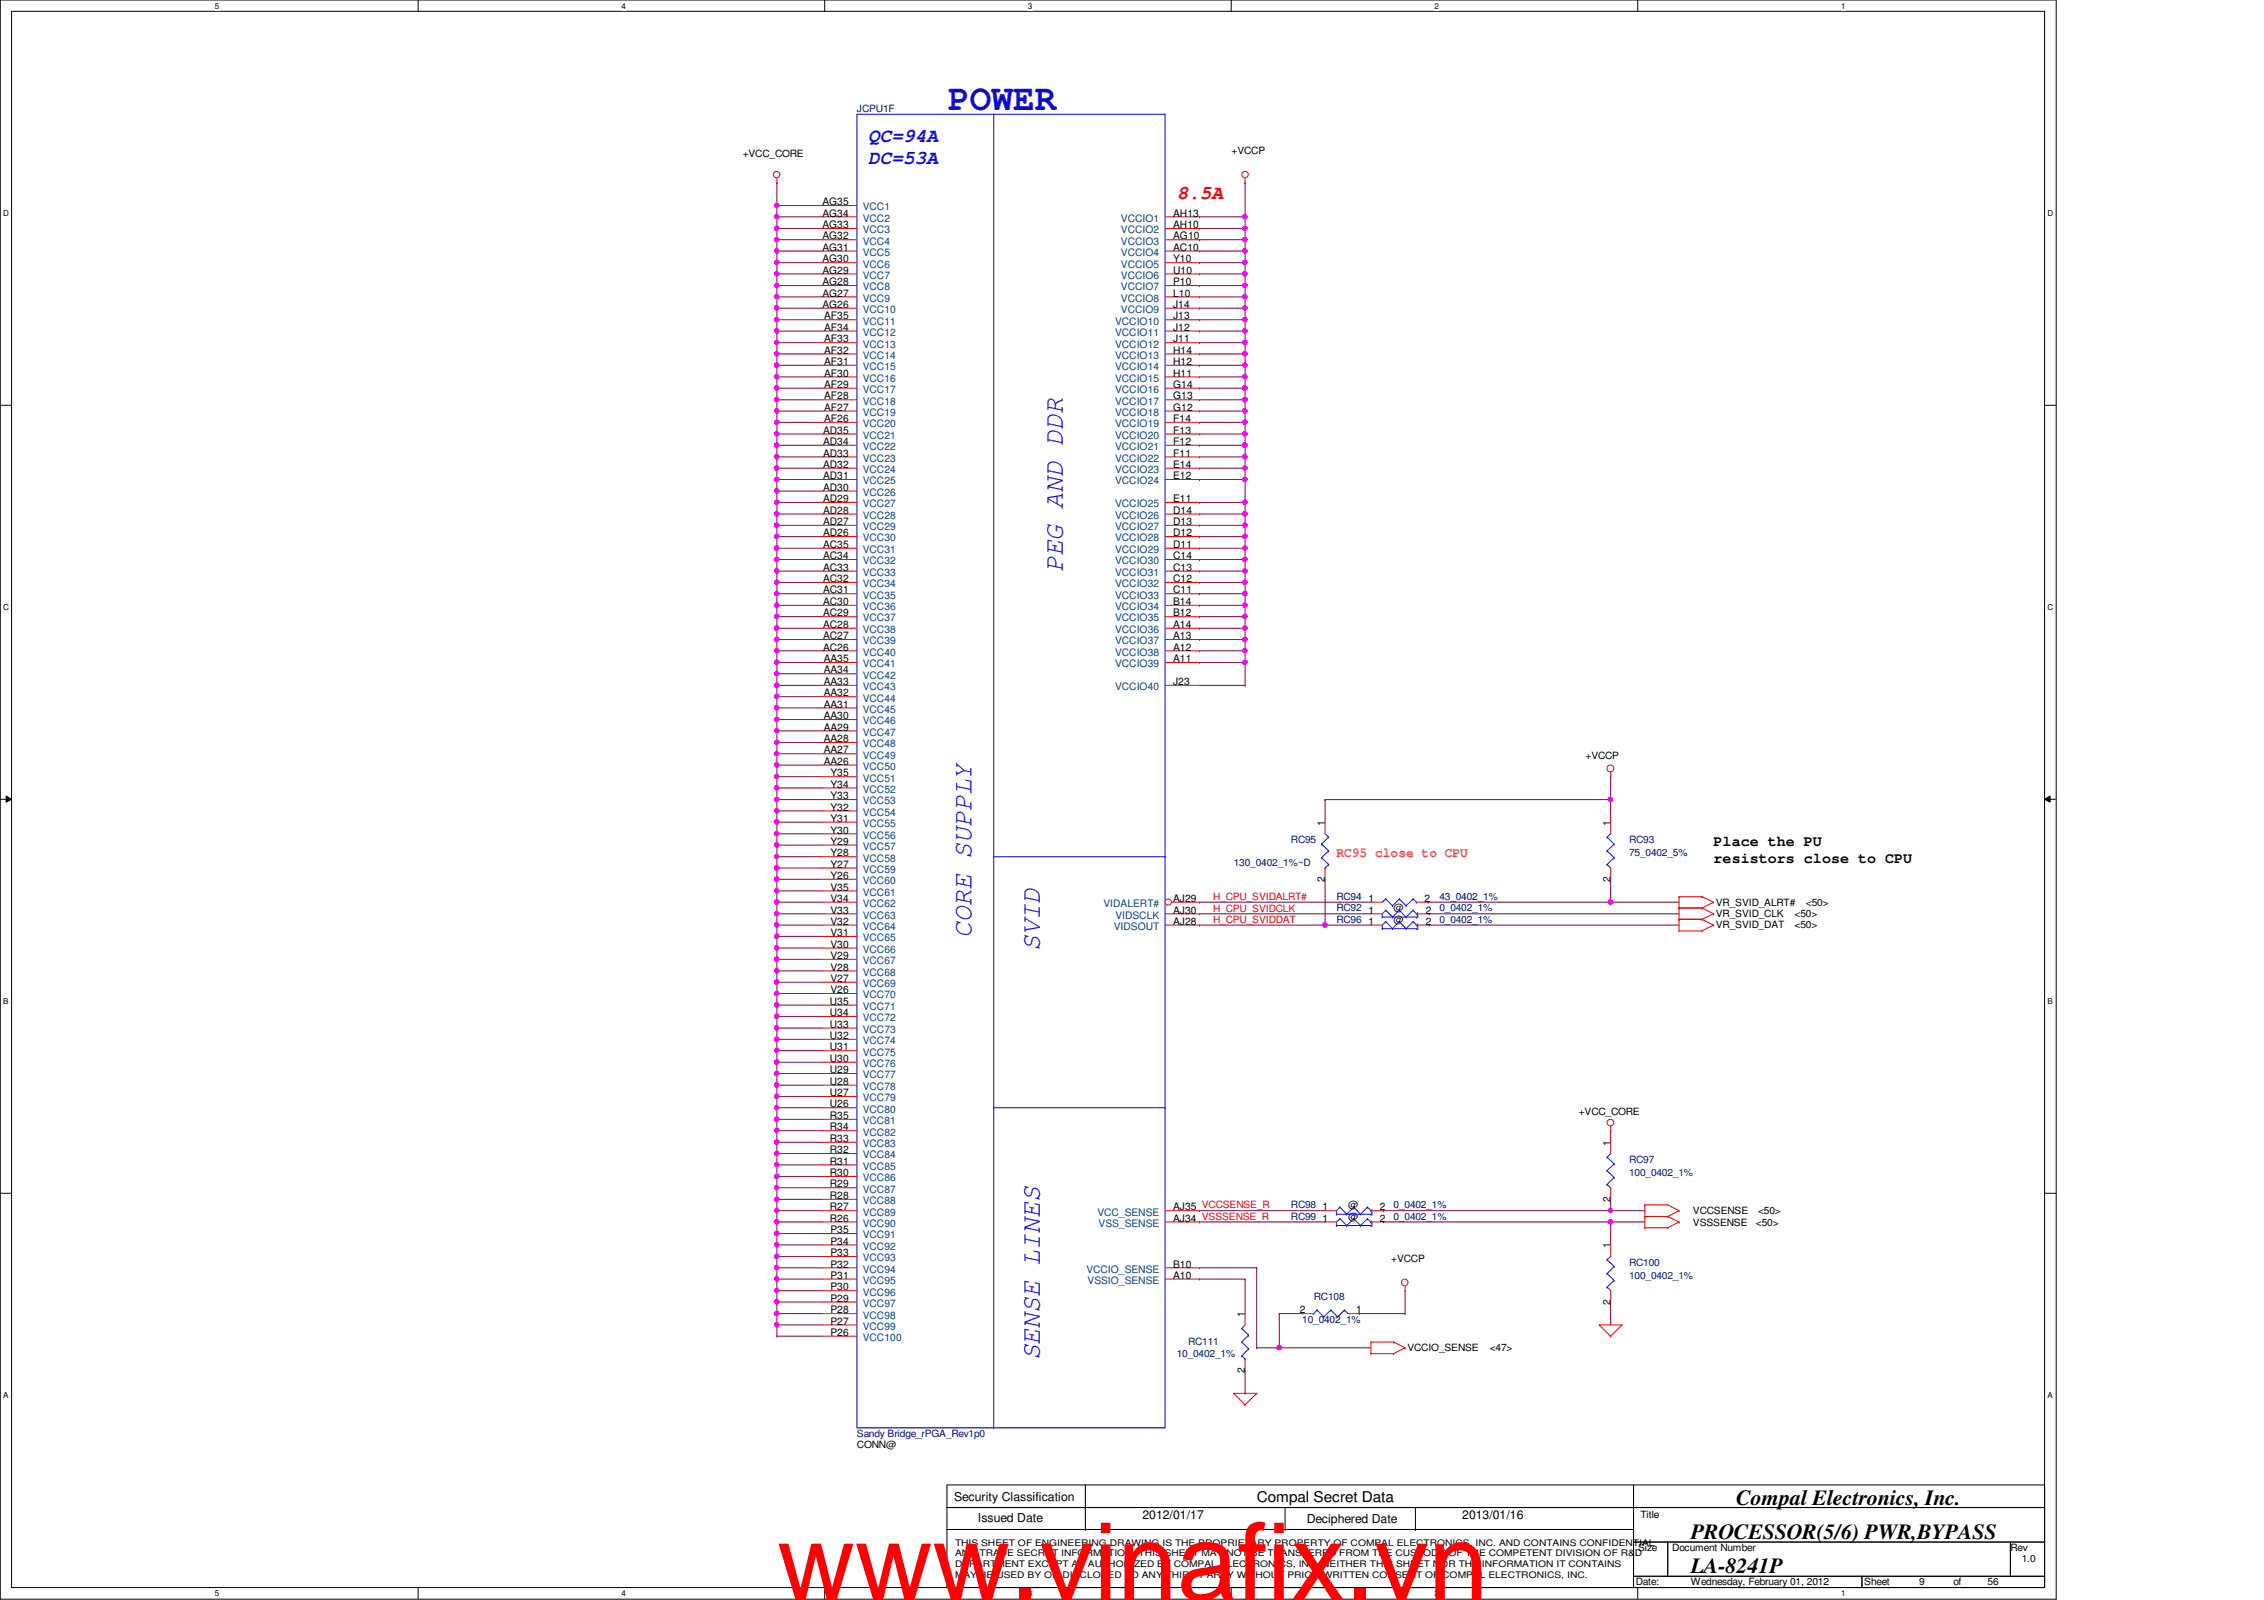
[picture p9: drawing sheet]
<svg xmlns="http://www.w3.org/2000/svg" width="297mm" height="210mm" viewBox="0 0 297 210" stroke-linecap="round" stroke-linejoin="round" font-family="sans-serif">
<defs><g id="words">
<text font-size="14.1" fill="#f00" x="102" y="209.9">www.vinafix.vn</text>
<text font-size="4.8" fill="#00f" x="124.4" y="14.5">POWER</text>
<g font-size="3.6" fill="#00f">
<text x="139.4" y="75.1" transform="rotate(-90 139.4 75.1)">PEG AND DDR</text>
<text x="127.5" y="123" transform="rotate(-90 127.5 123)">CORE SUPPLY</text>
<text x="136.4" y="124.8" transform="rotate(-90 136.4 124.8)">SVID</text>
<text x="136.4" y="178.5" transform="rotate(-90 136.4 178.5)">SENSE LINES</text>
</g>
<g font-size="2.8">
<text x="227.8" y="197.4">Compal Electronics, Inc.</text>
<text x="221.8" y="201.9">PROCESSOR(5/6) PWR,BYPASS</text>
<text x="221.8" y="206.4">LA-8241P</text>
</g>
<g font-size="2.5" fill="#00f">
<text x="113.9" y="18.6">QC=94A</text>
<text x="113.9" y="21.5">DC=53A</text>
</g>
<text font-size="2.5" fill="#f00" x="154.4" y="26.1">8.5A</text>
<g font-size="1.9">
<text x="224.8" y="111">Place the PU</text>
<text x="224.8" y="113.2">resistors close to CPU</text>
<text x="164.9" y="197">Compal Secret Data</text>
</g>
<text font-size="1.8" fill="#ff8000" x="175.3" y="112.4">RC95 close to CPU</text>
<g font-size="1.6">
<text x="125.2" y="196.8">Security Classification</text>
<text x="128.3" y="199.7">Issued Date</text>
<text x="149.9" y="199.2">2012/01/17</text>
<text x="171.4" y="199.9">Deciphered Date</text>
<text x="191.8" y="199.2">2013/01/16</text>
</g>
<g font-size="1.4">
<text x="107.9" y="26.9">AG35</text>
<text x="107.9" y="28.4">AG34</text>
<text x="107.9" y="29.9">AG33</text>
<text x="153.9" y="28.4">AH13</text>
<text x="153.9" y="29.9">AH10</text>
<text x="107.9" y="31.4">AG32</text>
<text x="107.9" y="32.9">AG31</text>
<text x="107.9" y="34.4">AG30</text>
<text x="107.9" y="35.9">AG29</text>
<text x="153.9" y="31.4">AG10</text>
<text x="153.9" y="32.9">AC10</text>
<text x="153.9" y="34.4">Y10</text>
<text x="153.9" y="35.9">U10</text>
<text x="107.9" y="37.4">AG28</text>
<text x="107.9" y="38.9">AG27</text>
<text x="107.9" y="40.4">AG26</text>
<text x="108.1" y="41.9">AF35</text>
<text x="153.9" y="41.9">J13</text>
<text x="153.9" y="37.4">P10</text>
<text x="153.9" y="38.9">L10</text>
<text x="153.9" y="40.4">J14</text>
<text x="108.1" y="43.4">AF34</text>
<text x="108.1" y="44.9">AF33</text>
<text x="108.1" y="46.4">AF32</text>
<text x="108.1" y="47.9">AF31</text>
<text x="153.9" y="44.9">J11</text>
<text x="153.9" y="43.4">J12</text>
<text x="153.9" y="46.4">H14</text>
<text x="153.9" y="47.9">H12</text>
<text x="108.1" y="49.4">AF30</text>
<text x="108.1" y="50.9">AF29</text>
<text x="108.1" y="52.4">AF28</text>
<text x="108.1" y="53.9">AF27</text>
<text x="153.9" y="53.9">G12</text>
<text x="153.9" y="49.4">H11</text>
<text x="153.9" y="50.9">G14</text>
<text x="153.9" y="52.4">G13</text>
<text x="108" y="56.9">AD35</text>
<text x="108" y="58.4">AD34</text>
<text x="108" y="59.9">AD33</text>
<text x="108.1" y="55.4">AF26</text>
<text x="153.9" y="55.4">F14</text>
<text x="153.9" y="56.9">F13</text>
<text x="153.9" y="58.4">F12</text>
<text x="153.9" y="59.9">F11</text>
<text x="108" y="61.4">AD32</text>
<text x="108" y="62.9">AD31</text>
<text x="108" y="64.4">AD30</text>
<text x="108" y="65.9">AD29</text>
<text x="153.9" y="61.4">E14</text>
<text x="153.9" y="62.9">E12</text>
<text x="153.9" y="65.9">E11</text>
<text x="108" y="67.4">AD28</text>
<text x="108" y="68.9">AD27</text>
<text x="108" y="70.4">AD26</text>
<text x="108" y="71.9">AC35</text>
<text x="153.9" y="67.4">D14</text>
<text x="153.9" y="68.9">D13</text>
<text x="153.9" y="70.4">D12</text>
<text x="153.9" y="71.9">D11</text>
<text x="108" y="73.4">AC34</text>
<text x="108" y="74.9">AC33</text>
<text x="108" y="76.4">AC32</text>
<text x="108" y="77.9">AC31</text>
<text x="153.9" y="76.4">C12</text>
<text x="153.9" y="77.9">C11</text>
<text x="153.9" y="73.4">C14</text>
<text x="153.9" y="74.9">C13</text>
<text x="108" y="79.4">AC30</text>
<text x="108" y="80.9">AC29</text>
<text x="108" y="82.4">AC28</text>
<text x="108" y="83.9">AC27</text>
<text x="153.9" y="79.4">B14</text>
<text x="153.9" y="80.9">B12</text>
<text x="153.9" y="82.4">A14</text>
<text x="153.9" y="83.9">A13</text>
<text x="108" y="85.3">AC26</text>
<text x="108.1" y="86.9">AA35</text>
<text x="108.1" y="88.3">AA34</text>
<text x="108.1" y="89.9">AA33</text>
<text x="153.9" y="85.3">A12</text>
<text x="153.9" y="86.9">A11</text>
<text x="153.9" y="89.9">J23</text>
<text x="108.1" y="91.4">AA32</text>
<text x="108.1" y="92.8">AA31</text>
<text x="108.1" y="94.4">AA30</text>
<text x="108.1" y="95.8">AA29</text>
<text x="108.1" y="97.4">AA28</text>
<text x="108.1" y="98.8">AA27</text>
<text x="108.1" y="100.3">AA26</text>
<text x="109" y="101.9">Y35</text>
<text x="109" y="103.3">Y34</text>
<text x="109" y="104.9">Y33</text>
<text x="109" y="106.3">Y32</text>
<text x="109" y="107.8">Y31</text>
<text x="109" y="109.3">Y30</text>
<text x="109" y="110.8">Y29</text>
<text x="109" y="112.4">Y28</text>
<text x="109" y="113.8">Y27</text>
<text x="173.8" y="108.3" transform="rotate(-90 173.8 108.3)">1</text>
<text x="211.3" y="108.3" transform="rotate(-90 211.3 108.3)">1</text>
<text x="109" y="115.3">Y26</text>
<text x="109" y="116.8">V35</text>
<text x="109" y="118.3">V34</text>
<text x="109" y="119.8">V33</text>
<text x="153.9" y="119.8">AJ30</text>
<text x="153.9" y="118.3">AJ29</text>
<text x="173.8" y="115.7" transform="rotate(-90 173.8 115.7)">2</text>
<text x="179.5" y="118.3">1</text>
<text x="179.5" y="119.8">1</text>
<text x="186.9" y="118.3">2</text>
<text x="187.1" y="119.8">2</text>
<text x="211.3" y="115.7" transform="rotate(-90 211.3 115.7)">2</text>
<text x="109" y="121.3">V32</text>
<text x="109" y="122.8">V31</text>
<text x="109" y="124.3">V30</text>
<text x="109" y="125.8">V29</text>
<text x="153.9" y="121.3">AJ28</text>
<text x="179.5" y="121.3">1</text>
<text x="187.1" y="121.3">2</text>
<text x="108.9" y="131.8">U35</text>
<text x="109" y="127.3">V28</text>
<text x="109" y="128.8">V27</text>
<text x="109" y="130.3">V26</text>
<text x="108.9" y="133.3">U34</text>
<text x="108.9" y="134.8">U33</text>
<text x="108.9" y="136.3">U32</text>
<text x="108.9" y="137.8">U31</text>
<text x="108.9" y="139.3">U30</text>
<text x="108.9" y="140.8">U29</text>
<text x="108.9" y="142.3">U28</text>
<text x="108.9" y="143.8">U27</text>
<text x="108.9" y="145.3">U26</text>
<text x="108.9" y="146.8">R35</text>
<text x="108.9" y="148.3">R34</text>
<text x="108.9" y="149.8">R33</text>
<text x="108.9" y="151.3">R32</text>
<text x="108.9" y="152.8">R31</text>
<text x="108.9" y="154.3">R30</text>
<text x="108.9" y="155.8">R29</text>
<text x="211.3" y="150.3" transform="rotate(-90 211.3 150.3)">1</text>
<text x="108.9" y="157.3">R28</text>
<text x="108.9" y="158.8">R27</text>
<text x="108.9" y="160.3">R26</text>
<text x="109" y="161.8">P35</text>
<text x="153.9" y="158.8">AJ35 VCCSENSE_R</text>
<text x="153.9" y="160.3">AJ34 VSSSENSE_R</text>
<text x="173.5" y="160.3">1</text>
<text x="173.5" y="158.8">1</text>
<text x="181.1" y="160.3">2</text>
<text x="181.1" y="158.8">2</text>
<text x="211.3" y="157.6" transform="rotate(-90 211.3 157.6)">2</text>
<text x="109" y="163.3">P34</text>
<text x="109" y="164.8">P33</text>
<text x="109" y="166.3">P32</text>
<text x="109" y="167.8">P31</text>
<text x="153.9" y="166.3">B10</text>
<text x="153.9" y="167.8">A10</text>
<text x="211.3" y="163.8" transform="rotate(-90 211.3 163.8)">1</text>
<text x="109" y="169.3">P30</text>
<text x="109" y="170.8">P29</text>
<text x="109" y="172.3">P28</text>
<text x="109" y="173.8">P27</text>
<text x="163.3" y="172.8" transform="rotate(-90 163.3 172.8)">1</text>
<text x="170.6" y="172.3">2</text>
<text x="177.9" y="172.3">1</text>
<text x="211.3" y="171.2" transform="rotate(-90 211.3 171.2)">2</text>
<text x="109" y="175.3">P26</text>
<text x="163.3" y="180.1" transform="rotate(-90 163.3 180.1)">2</text>
</g>
<g font-size="1.4" fill="#004080">
<text x="113.2" y="27.6">VCC1</text>
<text x="113.2" y="29.1">VCC2</text>
<text x="147.1" y="29.1">VCCIO1</text>
<text x="113.2" y="30.6">VCC3</text>
<text x="113.2" y="32.1">VCC4</text>
<text x="113.2" y="33.6">VCC5</text>
<text x="113.2" y="35.1">VCC6</text>
<text x="147.1" y="30.6">VCCIO2</text>
<text x="147.1" y="32.1">VCCIO3</text>
<text x="147.1" y="33.6">VCCIO4</text>
<text x="147.1" y="35.1">VCCIO5</text>
<text x="113.2" y="36.6">VCC7</text>
<text x="113.2" y="38.1">VCC8</text>
<text x="113.2" y="39.6">VCC9</text>
<text x="113.2" y="41.1">VCC10</text>
<text x="147.1" y="36.6">VCCIO6</text>
<text x="147.1" y="38.1">VCCIO7</text>
<text x="147.1" y="39.6">VCCIO8</text>
<text x="147.1" y="41.1">VCCIO9</text>
<text x="113.2" y="42.6">VCC11</text>
<text x="113.2" y="44.1">VCC12</text>
<text x="113.2" y="45.6">VCC13</text>
<text x="113.2" y="47.1">VCC14</text>
<text x="146.3" y="45.6">VCCIO12</text>
<text x="146.3" y="42.6">VCCIO10</text>
<text x="146.3" y="44.1">VCCIO11</text>
<text x="146.3" y="47.1">VCCIO13</text>
<text x="113.2" y="48.6">VCC15</text>
<text x="113.2" y="50.1">VCC16</text>
<text x="113.2" y="51.6">VCC17</text>
<text x="113.2" y="53.1">VCC18</text>
<text x="146.3" y="48.6">VCCIO14</text>
<text x="146.3" y="50.1">VCCIO15</text>
<text x="146.3" y="51.6">VCCIO16</text>
<text x="146.3" y="53.1">VCCIO17</text>
<text x="113.2" y="54.6">VCC19</text>
<text x="113.2" y="56">VCC20</text>
<text x="113.2" y="57.6">VCC21</text>
<text x="113.2" y="59.1">VCC22</text>
<text x="146.3" y="54.6">VCCIO18</text>
<text x="146.3" y="56">VCCIO19</text>
<text x="146.3" y="57.6">VCCIO20</text>
<text x="146.3" y="59.1">VCCIO21</text>
<text x="113.2" y="60.6">VCC23</text>
<text x="113.2" y="62.1">VCC24</text>
<text x="113.2" y="63.5">VCC25</text>
<text x="113.2" y="65.1">VCC26</text>
<text x="146.3" y="60.6">VCCIO22</text>
<text x="146.3" y="62.1">VCCIO23</text>
<text x="146.3" y="63.5">VCCIO24</text>
<text x="113.2" y="66.5">VCC27</text>
<text x="113.2" y="68.1">VCC28</text>
<text x="113.2" y="69.6">VCC29</text>
<text x="113.2" y="71">VCC30</text>
<text x="146.3" y="66.5">VCCIO25</text>
<text x="146.3" y="68.1">VCCIO26</text>
<text x="146.3" y="69.6">VCCIO27</text>
<text x="146.3" y="71">VCCIO28</text>
<text x="113.2" y="72.6">VCC31</text>
<text x="113.2" y="74">VCC32</text>
<text x="113.2" y="75.6">VCC33</text>
<text x="113.2" y="77">VCC34</text>
<text x="146.3" y="77">VCCIO32</text>
<text x="146.3" y="72.6">VCCIO29</text>
<text x="146.3" y="74">VCCIO30</text>
<text x="146.3" y="75.6">VCCIO31</text>
<text x="113.2" y="78.5">VCC35</text>
<text x="113.2" y="80.1">VCC36</text>
<text x="113.2" y="81.5">VCC37</text>
<text x="113.2" y="83.1">VCC38</text>
<text x="146.3" y="78.5">VCCIO33</text>
<text x="146.3" y="80.1">VCCIO34</text>
<text x="146.3" y="81.5">VCCIO35</text>
<text x="146.3" y="83.1">VCCIO36</text>
<text x="113.2" y="84.5">VCC39</text>
<text x="113.2" y="86">VCC40</text>
<text x="113.2" y="87.5">VCC41</text>
<text x="113.2" y="89">VCC42</text>
<text x="146.3" y="84.5">VCCIO37</text>
<text x="146.3" y="86">VCCIO38</text>
<text x="146.3" y="87.5">VCCIO39</text>
<text x="113.2" y="90.6">VCC43</text>
<text x="113.2" y="92">VCC44</text>
<text x="113.2" y="93.5">VCC45</text>
<text x="113.2" y="95">VCC46</text>
<text x="146.3" y="90.6">VCCIO40</text>
<text x="113.2" y="96.5">VCC47</text>
<text x="113.2" y="98">VCC48</text>
<text x="113.2" y="99.5">VCC49</text>
<text x="113.2" y="101">VCC50</text>
<text x="113.2" y="102.5">VCC51</text>
<text x="113.2" y="104">VCC52</text>
<text x="113.2" y="105.5">VCC53</text>
<text x="113.2" y="107">VCC54</text>
<text x="113.2" y="108.5">VCC55</text>
<text x="113.2" y="110">VCC56</text>
<text x="113.2" y="111.5">VCC57</text>
<text x="113.2" y="113">VCC58</text>
<text x="113.2" y="114.5">VCC59</text>
<text x="113.2" y="116">VCC60</text>
<text x="113.2" y="117.5">VCC61</text>
<text x="113.2" y="119">VCC62</text>
<text x="144.8" y="119">VIDALERT#</text>
<text x="113.2" y="120.5">VCC63</text>
<text x="113.2" y="122">VCC64</text>
<text x="113.2" y="123.5">VCC65</text>
<text x="113.2" y="125">VCC66</text>
<text x="146.1" y="122">VIDSOUT</text>
<text x="146.3" y="120.5">VIDSCLK</text>
<text x="113.2" y="126.5">VCC67</text>
<text x="113.2" y="128">VCC68</text>
<text x="113.2" y="129.5">VCC69</text>
<text x="113.2" y="131">VCC70</text>
<text x="113.2" y="132.5">VCC71</text>
<text x="113.2" y="134">VCC72</text>
<text x="113.2" y="135.5">VCC73</text>
<text x="113.2" y="137">VCC74</text>
<text x="113.2" y="138.5">VCC75</text>
<text x="113.2" y="140">VCC76</text>
<text x="113.2" y="141.5">VCC77</text>
<text x="113.2" y="143">VCC78</text>
<text x="113.2" y="144.5">VCC79</text>
<text x="113.2" y="146">VCC80</text>
<text x="113.2" y="147.5">VCC81</text>
<text x="113.2" y="149">VCC82</text>
<text x="113.2" y="150.5">VCC83</text>
<text x="113.2" y="152">VCC84</text>
<text x="113.2" y="153.5">VCC85</text>
<text x="113.2" y="155">VCC86</text>
<text x="113.2" y="156.5">VCC87</text>
<text x="113.2" y="158">VCC88</text>
<text x="113.2" y="159.5">VCC89</text>
<text x="113.2" y="161">VCC90</text>
<text x="144" y="159.5">VCC_SENSE</text>
<text x="144.1" y="161">VSS_SENSE</text>
<text x="113.2" y="162.5">VCC91</text>
<text x="113.2" y="164">VCC92</text>
<text x="113.2" y="165.5">VCC93</text>
<text x="113.2" y="167">VCC94</text>
<text x="142.5" y="167">VCCIO_SENSE</text>
<text x="113.2" y="168.4">VCC95</text>
<text x="113.2" y="170">VCC96</text>
<text x="113.2" y="171.4">VCC97</text>
<text x="113.2" y="173">VCC98</text>
<text x="142.7" y="168.4">VSSIO_SENSE</text>
<text x="113.2" y="174.5">VCC99</text>
<text x="113.2" y="175.9">VCC100</text>
</g>
<g font-size="1.3" fill="#000080">
<text x="112.4" y="14.6">JCPU1F</text>
<text x="161.9" y="113.6">130_0402_1%~D</text>
<text x="169.4" y="110.6">RC95</text>
<text x="213.7" y="110.6">RC93</text>
<text x="213.7" y="112.4">75_0402_5%</text>
<text x="175.3" y="118.1">RC94</text>
<text x="175.3" y="119.5">RC92</text>
<text x="188.8" y="118.1">43_0402_1%</text>
<text x="188.8" y="119.5">0_0402_1%</text>
<text x="175.3" y="121.1">RC96</text>
<text x="188.8" y="121.1">0_0402_1%</text>
<text x="213.7" y="152.5">RC97</text>
<text x="213.7" y="154.3">100_0402_1%</text>
<text x="169.4" y="160">RC99</text>
<text x="169.4" y="158.5">RC98</text>
<text x="182.8" y="160">0_0402_1%</text>
<text x="182.8" y="158.5">0_0402_1%</text>
<text x="213.7" y="166">RC100</text>
<text x="213.7" y="167.8">100_0402_1%</text>
<text x="170.9" y="173.5">10_0402_1%</text>
<text x="172.4" y="170.5">RC108</text>
<text x="154.4" y="178">10_0402_1%</text>
<text x="155.9" y="176.5">RC111</text>
<text x="112.4" y="188.5">Sandy Bridge_rPGA_Rev1p0</text>
</g>
<g font-size="1.3">
<text x="97.4" y="20.7">+VCC_CORE</text>
<text x="161.6" y="20.2">+VCCP</text>
<text x="208" y="99.6">+VCCP</text>
<text x="182.8" y="119.5">@</text>
<text x="225.1" y="118.8">VR_SVID_ALRT#</text>
<text x="236.9" y="118.8">&lt;50&gt;</text>
<text x="182.8" y="121.1">@</text>
<text x="225.1" y="121.8">VR_SVID_DAT</text>
<text x="225.1" y="120.3">VR_SVID_CLK</text>
<text x="235.5" y="121.8">&lt;50&gt;</text>
<text x="235.5" y="120.3">&lt;50&gt;</text>
<text x="207.1" y="146.2">+VCC_CORE</text>
<text x="176.9" y="160">@</text>
<text x="176.9" y="158.5">@</text>
<text x="222.1" y="159.3">VCCSENSE</text>
<text x="222.1" y="160.8">VSSSENSE</text>
<text x="230.4" y="160.8">&lt;50&gt;</text>
<text x="230.7" y="159.3">&lt;50&gt;</text>
<text x="182.5" y="165.6">+VCCP</text>
<text x="184.7" y="177.2">VCCIO_SENSE</text>
<text x="195.5" y="177.2">&lt;47&gt;</text>
<text x="112.4" y="190">CONN@</text>
<text x="214.9" y="203.5">Size</text>
<text x="215.2" y="199.1">Title</text>
<text x="219.4" y="203.5">Document Number</text>
<text x="263.8" y="203.5">Rev</text>
<text x="214.6" y="208">Date:</text>
<text x="221.8" y="208">Wednesday, February 01, 2012</text>
<text x="244.6" y="208">Sheet</text>
<text x="251.8" y="208">9</text>
<text x="256.3" y="208">of</text>
<text x="260.8" y="208">56</text>
<text x="265.3" y="205">1.0</text>
</g>
<g font-size="1.3" fill="#f00">
<text x="159.2" y="118.1">H_CPU_SVIDALRT#</text>
<text x="159.2" y="119.6">H_CPU_SVIDCLK</text>
<text x="159.2" y="121.1">H_CPU_SVIDDAT</text>
</g>
<g font-size="1.2">
<text x="125.3" y="202.8">THIS SHEET OF ENGINEERING DRAWING IS THE PROPRIETARY PROPERTY OF COMPAL ELECTRONICS, INC. AND CONTAINS CONFIDENTIAL</text>
<text x="125.3" y="207">MAY BE USED BY OR DISCLOSED TO ANY THIRD PARTY WITHOUT PRIOR WRITTEN CONSENT OF COMPAL ELECTRONICS, INC.</text>
<text x="125.3" y="204.2">AND TRADE SECRET INFORMATION. THIS SHEET MAY NOT BE TRANSFERED FROM THE CUSTODY OF THE COMPETENT DIVISION OF R&amp;D</text>
<text x="125.3" y="205.6">DEPARTMENT EXCEPT AS AUTHORIZED BY COMPAL ELECTRONICS, INC. NEITHER THIS SHEET NOR THE INFORMATION IT CONTAINS</text>
</g>
<g font-size="1.1">
<text x="28.2" y="1.1">5</text>
<text x="81.5" y="1.1">4</text>
<text x="134.9" y="1.1">3</text>
<text x="188.2" y="1.1">2</text>
<text x="241.6" y="1.1">1</text>
<text x=".4" y="28.3">D</text>
<text x="268.6" y="28.3">D</text>
<text x=".4" y="80">C</text>
<text x="268.6" y="80">C</text>
<text x=".4" y="131.7">B</text>
<text x="268.6" y="131.7">B</text>
<text x=".4" y="183.3">A</text>
<text x="268.6" y="183.3">A</text>
<text x="28.2" y="209.4">5</text>
<text x="81.5" y="209.4">4</text>
<text x="134.9" y="209.4">3</text>
<text x="188.2" y="209.4">2</text>
<text x="241.6" y="209.4">1</text>
</g>
</g></defs>
<path d="M0 0h269.8v209.8h-269.8zM1.5 1.5h266.8v206.8h-266.8z" fill="none" stroke="#000" stroke-width=".13"/>
<g fill="#fff">
<path d="M28.2 .2h.6v1.2h-.6z"/>
<path d="M28.2 208.4h.6v1.2h-.6z"/>
</g>
<path d="M54.9 0v1.5M54.9 208.3v1.5" fill="none" stroke="#000" stroke-width=".13"/>
<g fill="#fff">
<path d="M81.5 .2h.6v1.2h-.6z"/>
<path d="M81.5 208.4h.6v1.2h-.6z"/>
</g>
<path d="M108.2 0v1.5M108.2 208.3v1.5" fill="none" stroke="#000" stroke-width=".13"/>
<g fill="#fff">
<path d="M134.9 .2h.6v1.2h-.6z"/>
<path d="M134.9 208.4h.6v1.2h-.6z"/>
</g>
<path d="M161.5 0v1.5M161.5 208.3v1.5" fill="none" stroke="#000" stroke-width=".13"/>
<g fill="#fff">
<path d="M188.2 .2h.6v1.2h-.6z"/>
<path d="M188.2 208.4h.6v1.2h-.6z"/>
</g>
<path d="M214.9 0v1.5M214.9 208.3v1.5" fill="none" stroke="#000" stroke-width=".13"/>
<g fill="#fff">
<path d="M241.5 .2h.6v1.2h-.6z"/>
<path d="M241.5 208.4h.6v1.2h-.6z"/>
<path d="M.4 27.3h.8v1.2h-.8z"/>
<path d="M268.6 27.3h.8v1.2h-.8z"/>
<path d="M.4 79h.8v1.2h-.8z"/>
<path d="M268.6 79h.8v1.2h-.8z"/>
</g>
<path d="M0 53.2h1.5M268.3 53.2h1.4" fill="none" stroke="#000" stroke-width=".13"/>
<g fill="#fff">
<path d="M.4 130.7h.7v1.2h-.7z"/>
<path d="M268.6 130.7h.8v1.2h-.8z"/>
</g>
<path d="M0 104.9h1.5M.8 104.4l.7 .5-.7 .3zM268.3 104.9l.7-.5v.8zM268.3 104.9h1.4" fill="none" stroke="#000" stroke-width=".13"/>
<path d="M.8 104.4l.7 .5-.7 .3zM268.3 104.9l.7-.5v.8z" fill="#000"/>
<g fill="#fff">
<path d="M.4 182.4h.7v1.1h-.7z"/>
<path d="M268.6 182.4h.8v1.1h-.8z"/>
</g>
<path d="M0 156.5h1.5M268.3 156.5h1.4" fill="none" stroke="#000" stroke-width=".13"/>
<path d="M101.9 155.8h.1M101.9 155.8v1.5" fill="none" stroke="#800040" stroke-width=".13"/>
<circle cx="101.9" cy="155.8" r=".29" fill="#f0f"/>
<circle cx="101.9" cy="155.8" r=".29" fill="none" stroke="#f0f" stroke-width=".13"/>
<path d="M101.9 152.8h.1M101.9 152.8v1.5" fill="none" stroke="#800040" stroke-width=".13"/>
<circle cx="101.9" cy="152.8" r=".29" fill="#f0f"/>
<circle cx="101.9" cy="152.8" r=".29" fill="none" stroke="#f0f" stroke-width=".13"/>
<path d="M101.9 136.4h6M101.9 127.4h6M101.9 130.3h6M101.9 128.9h6M101.9 136.4h.1M101.9 127.4h.1M101.9 130.3h.1M101.9 128.9h.1M101.9 127.4v1.5M101.9 172.3h6M101.9 172.3h.1" fill="none" stroke="#800040" stroke-width=".13"/>
<circle cx="101.9" cy="127.3" r=".29" fill="#f0f"/>
<circle cx="101.9" cy="127.3" r=".29" fill="none" stroke="#f0f" stroke-width=".13"/>
<path d="M101.9 154.3h.1M101.9 154.3v1.5" fill="none" stroke="#800040" stroke-width=".13"/>
<circle cx="101.9" cy="154.3" r=".29" fill="#f0f"/>
<circle cx="101.9" cy="154.3" r=".29" fill="none" stroke="#f0f" stroke-width=".13"/>
<path d="M101.9 149.9h.1M101.9 149.9v1.4" fill="none" stroke="#800040" stroke-width=".13"/>
<circle cx="101.9" cy="149.8" r=".29" fill="#f0f"/>
<circle cx="101.9" cy="149.8" r=".29" fill="none" stroke="#f0f" stroke-width=".13"/>
<path d="M101.9 173.8h.1M101.9 173.8v1.5" fill="none" stroke="#800040" stroke-width=".13"/>
<circle cx="101.9" cy="173.8" r=".29" fill="#f0f"/>
<circle cx="101.9" cy="173.8" r=".29" fill="none" stroke="#f0f" stroke-width=".13"/>
<path d="M101.9 151.3h.1M101.9 151.3v1.5" fill="none" stroke="#800040" stroke-width=".13"/>
<circle cx="101.9" cy="151.3" r=".29" fill="#f0f"/>
<circle cx="101.9" cy="151.3" r=".29" fill="none" stroke="#f0f" stroke-width=".13"/>
<path d="M101.9 124.4h.1M101.9 124.4v1.5" fill="none" stroke="#800040" stroke-width=".13"/>
<circle cx="101.9" cy="124.3" r=".29" fill="#f0f"/>
<circle cx="101.9" cy="124.3" r=".29" fill="none" stroke="#f0f" stroke-width=".13"/>
<path d="M101.9 85.4h.1M101.9 85.4v1.5" fill="none" stroke="#800040" stroke-width=".13"/>
<circle cx="101.9" cy="85.4" r=".29" fill="#f0f"/>
<circle cx="101.9" cy="85.4" r=".29" fill="none" stroke="#f0f" stroke-width=".13"/>
<path d="M101.9 104.9h.1M101.9 104.9v1.5" fill="none" stroke="#800040" stroke-width=".13"/>
<circle cx="101.9" cy="104.9" r=".29" fill="#f0f"/>
<circle cx="101.9" cy="104.9" r=".29" fill="none" stroke="#f0f" stroke-width=".13"/>
<g fill="none" stroke="#800040" stroke-width=".13">
<path d="M101.9 37.5h6M101.9 37.5h.1M101.9 65.9h6M101.9 61.4h6M101.9 67.4h6M101.9 79.4h6M101.9 65.9h.1M101.9 61.4h.1M101.9 67.4h.1M101.9 79.4h.1M101.9 82.4h6M101.9 88.4h6"/>
<path d="M101.9 95.9h6M101.9 94.4h6M101.9 92.9h6M101.9 97.4h6M101.9 82.4h.1M101.9 88.4h.1M101.9 95.9h.1M101.9 94.4h.1M101.9 92.9h.1M101.9 97.4h.1M101.9 119.9h6M101.9 110.9h6"/>
<path d="M101.9 119.9h.1M101.9 110.9h.1"/>
</g>
<circle cx="101.9" cy="110.8" r=".29" fill="#f0f"/>
<circle cx="101.9" cy="110.8" r=".29" fill="none" stroke="#f0f" stroke-width=".13"/>
<path d="M101.9 35.9h6M101.9 28.4h6M101.9 35.9h.1M101.9 28.4h.1M101.9 24h.1M101.9 24v3M101.9 89.9h.1M101.9 89.9v1.5M101.9 124.4h6M101.9 124.4h.1" fill="none" stroke="#800040" stroke-width=".13"/>
<circle cx="101.9" cy="89.9" r=".29" fill="#f0f"/>
<circle cx="101.9" cy="89.9" r=".29" fill="none" stroke="#f0f" stroke-width=".13"/>
<path d="M101.9 121.4h.1M101.9 121.4v1.4" fill="none" stroke="#800040" stroke-width=".13"/>
<circle cx="101.9" cy="121.3" r=".29" fill="#f0f"/>
<circle cx="101.9" cy="121.3" r=".29" fill="none" stroke="#f0f" stroke-width=".13"/>
<path d="M101.9 62.9h.1M101.9 62.9v1.5" fill="none" stroke="#800040" stroke-width=".13"/>
<circle cx="101.9" cy="62.9" r=".29" fill="#f0f"/>
<circle cx="101.9" cy="62.9" r=".29" fill="none" stroke="#f0f" stroke-width=".13"/>
<path d="M101.9 68.9h.1M101.9 68.9v1.5" fill="none" stroke="#800040" stroke-width=".13"/>
<circle cx="101.9" cy="68.9" r=".29" fill="#f0f"/>
<circle cx="101.9" cy="68.9" r=".29" fill="none" stroke="#f0f" stroke-width=".13"/>
<path d="M101.9 74.9h.1M101.9 74.9v1.5" fill="none" stroke="#800040" stroke-width=".13"/>
<circle cx="101.9" cy="74.9" r=".29" fill="#f0f"/>
<circle cx="101.9" cy="74.9" r=".29" fill="none" stroke="#f0f" stroke-width=".13"/>
<path d="M101.9 43.4h.1M101.9 43.4v1.6" fill="none" stroke="#800040" stroke-width=".13"/>
<circle cx="101.9" cy="43.4" r=".29" fill="#f0f"/>
<circle cx="101.9" cy="43.4" r=".29" fill="none" stroke="#f0f" stroke-width=".13"/>
<path d="M101.9 32.9h.1M101.9 32.9v1.6" fill="none" stroke="#800040" stroke-width=".13"/>
<circle cx="101.9" cy="32.9" r=".29" fill="#f0f"/>
<circle cx="101.9" cy="32.9" r=".29" fill="none" stroke="#f0f" stroke-width=".13"/>
<path d="M101.9 30h6M101.9 38.9h6M101.9 30h.1M101.9 38.9h.1M101.9 42h6M101.9 46.4h6M101.9 56.9h6M101.9 47.9h6M101.9 42h.1M101.9 46.4h.1M101.9 56.9h.1M101.9 47.9h.1" fill="none" stroke="#800040" stroke-width=".13"/>
<circle cx="101.9" cy="47.9" r=".29" fill="#f0f"/>
<circle cx="101.9" cy="47.9" r=".29" fill="none" stroke="#f0f" stroke-width=".13"/>
<path d="M101.9 59.9h6M101.9 58.4h6M101.9 59.9h.1M101.9 58.4h.1M101.9 167.8h.1M101.9 167.8v1.5" fill="none" stroke="#800040" stroke-width=".13"/>
<circle cx="101.9" cy="167.8" r=".29" fill="#f0f"/>
<circle cx="101.9" cy="167.8" r=".29" fill="none" stroke="#f0f" stroke-width=".13"/>
<path d="M101.9 163.3h.1M101.9 163.3v1.5" fill="none" stroke="#800040" stroke-width=".13"/>
<circle cx="101.9" cy="163.3" r=".29" fill="#f0f"/>
<circle cx="101.9" cy="163.3" r=".29" fill="none" stroke="#f0f" stroke-width=".13"/>
<path d="M101.9 158.8h.1M101.9 158.8v1.5" fill="none" stroke="#800040" stroke-width=".13"/>
<circle cx="101.9" cy="158.8" r=".29" fill="#f0f"/>
<circle cx="101.9" cy="158.8" r=".29" fill="none" stroke="#f0f" stroke-width=".13"/>
<path d="M101.9 136.4h.1M101.9 136.4v1.4" fill="none" stroke="#800040" stroke-width=".13"/>
<circle cx="101.9" cy="136.3" r=".29" fill="#f0f"/>
<circle cx="101.9" cy="136.3" r=".29" fill="none" stroke="#f0f" stroke-width=".13"/>
<path d="M101.9 139.4h.1M101.9 139.4v1.4" fill="none" stroke="#800040" stroke-width=".13"/>
<circle cx="101.9" cy="139.3" r=".29" fill="#f0f"/>
<circle cx="101.9" cy="139.3" r=".29" fill="none" stroke="#f0f" stroke-width=".13"/>
<path d="M101.9 128.9h.1M101.9 128.9v1.4" fill="none" stroke="#800040" stroke-width=".13"/>
<circle cx="101.9" cy="128.8" r=".29" fill="#f0f"/>
<circle cx="101.9" cy="128.8" r=".29" fill="none" stroke="#f0f" stroke-width=".13"/>
<path d="M101.9 131.9h.1M101.9 131.9v1.4" fill="none" stroke="#800040" stroke-width=".13"/>
<circle cx="101.9" cy="131.8" r=".29" fill="#f0f"/>
<circle cx="101.9" cy="131.8" r=".29" fill="none" stroke="#f0f" stroke-width=".13"/>
<g fill="none" stroke="#800040" stroke-width=".13">
<path d="M101.9 50.9h.1M101.9 50.9v1.5M101.9 145.3h6M101.9 149.9h6M101.9 142.4h6M101.9 145.3h.1M101.9 149.9h.1M101.9 142.4h.1M101.9 166.3h6M101.9 173.8h6M101.9 170.8h6M101.9 166.3h.1"/>
<path d="M101.9 173.8h.1M101.9 170.8h.1"/>
</g>
<circle cx="101.9" cy="50.9" r=".29" fill="#f0f"/>
<circle cx="101.9" cy="50.9" r=".29" fill="none" stroke="#f0f" stroke-width=".13"/>
<path d="M101.9 98.9h.1M101.9 98.9v1.5" fill="none" stroke="#800040" stroke-width=".13"/>
<circle cx="101.9" cy="98.9" r=".29" fill="#f0f"/>
<circle cx="101.9" cy="98.9" r=".29" fill="none" stroke="#f0f" stroke-width=".13"/>
<path d="M101.9 112.4h.1M101.9 112.4v1.5" fill="none" stroke="#800040" stroke-width=".13"/>
<circle cx="101.9" cy="113.8" r=".29" fill="#f0f"/>
<circle cx="101.9" cy="113.8" r=".29" fill="none" stroke="#f0f" stroke-width=".13"/>
<circle cx="101.9" cy="112.4" r=".29" fill="#f0f"/>
<circle cx="101.9" cy="112.4" r=".29" fill="none" stroke="#f0f" stroke-width=".13"/>
<path d="M101.9 91.4h.1M101.9 91.4v1.5" fill="none" stroke="#800040" stroke-width=".13"/>
<circle cx="101.9" cy="91.4" r=".29" fill="#f0f"/>
<circle cx="101.9" cy="91.4" r=".29" fill="none" stroke="#f0f" stroke-width=".13"/>
<path d="M101.9 115.4h6M101.9 115.4h.1M101.9 161.8h.1M101.9 161.8v1.5" fill="none" stroke="#800040" stroke-width=".13"/>
<circle cx="101.9" cy="161.8" r=".29" fill="#f0f"/>
<circle cx="101.9" cy="161.8" r=".29" fill="none" stroke="#f0f" stroke-width=".13"/>
<path d="M101.9 40.4h6M101.9 40.4h.1M101.9 77.9h.1M101.9 77.9v1.5" fill="none" stroke="#800040" stroke-width=".13"/>
<circle cx="101.9" cy="77.9" r=".29" fill="#f0f"/>
<circle cx="101.9" cy="77.9" r=".29" fill="none" stroke="#f0f" stroke-width=".13"/>
<path d="M101.9 80.9h.1M101.9 80.9v1.5" fill="none" stroke="#800040" stroke-width=".13"/>
<circle cx="101.9" cy="80.9" r=".29" fill="#f0f"/>
<circle cx="101.9" cy="80.9" r=".29" fill="none" stroke="#f0f" stroke-width=".13"/>
<path d="M101.9 98.9h6M101.9 98.9h.1M101.9 113.9h.1M101.9 113.9v1.5" fill="none" stroke="#800040" stroke-width=".13"/>
<circle cx="101.9" cy="113.8" r=".29" fill="#f0f"/>
<circle cx="101.9" cy="113.8" r=".29" fill="none" stroke="#f0f" stroke-width=".13"/>
<path d="M101.9 142.4h.1M101.9 142.4v1.4" fill="none" stroke="#800040" stroke-width=".13"/>
<circle cx="101.9" cy="142.3" r=".29" fill="#f0f"/>
<circle cx="101.9" cy="142.3" r=".29" fill="none" stroke="#f0f" stroke-width=".13"/>
<path d="M101.9 30h.1M101.9 30v1.5" fill="none" stroke="#800040" stroke-width=".13"/>
<circle cx="101.9" cy="29.9" r=".29" fill="#f0f"/>
<circle cx="101.9" cy="29.9" r=".29" fill="none" stroke="#f0f" stroke-width=".13"/>
<path d="M101.9 145.3h.1M101.9 145.3v1.5" fill="none" stroke="#800040" stroke-width=".13"/>
<circle cx="101.9" cy="145.3" r=".29" fill="#f0f"/>
<circle cx="101.9" cy="145.3" r=".29" fill="none" stroke="#f0f" stroke-width=".13"/>
<path d="M101.9 73.4h.1M101.9 73.4v1.5M101.9 146.8h6M101.9 146.8h.1" fill="none" stroke="#800040" stroke-width=".13"/>
<circle cx="101.9" cy="73.4" r=".29" fill="#f0f"/>
<circle cx="101.9" cy="73.4" r=".29" fill="none" stroke="#f0f" stroke-width=".13"/>
<path d="M101.9 37.5h.1M101.9 37.5v1.4" fill="none" stroke="#800040" stroke-width=".13"/>
<circle cx="101.9" cy="37.4" r=".29" fill="#f0f"/>
<circle cx="101.9" cy="37.4" r=".29" fill="none" stroke="#f0f" stroke-width=".13"/>
<path d="M101.9 38.9h.1M101.9 38.9v1.5" fill="none" stroke="#800040" stroke-width=".13"/>
<circle cx="101.9" cy="38.9" r=".29" fill="#f0f"/>
<circle cx="101.9" cy="38.9" r=".29" fill="none" stroke="#f0f" stroke-width=".13"/>
<path d="M101.9 59.9h.1M101.9 59.9v1.5" fill="none" stroke="#800040" stroke-width=".13"/>
<circle cx="101.9" cy="59.9" r=".29" fill="#f0f"/>
<circle cx="101.9" cy="59.9" r=".29" fill="none" stroke="#f0f" stroke-width=".13"/>
<path d="M101.9 46.4h.1M101.9 46.4v1.5" fill="none" stroke="#800040" stroke-width=".13"/>
<circle cx="101.9" cy="46.4" r=".29" fill="#f0f"/>
<circle cx="101.9" cy="46.4" r=".29" fill="none" stroke="#f0f" stroke-width=".13"/>
<path d="M101.9 27h.1M101.9 27v1.4M101.9 152.8h6M101.9 152.8h.1" fill="none" stroke="#800040" stroke-width=".13"/>
<circle cx="101.9" cy="26.9" r=".29" fill="#f0f"/>
<circle cx="101.9" cy="26.9" r=".29" fill="none" stroke="#f0f" stroke-width=".13"/>
<path d="M101.9 125.9h.1M101.9 125.9v1.5M101.9 161.8h6M101.9 161.8h.1" fill="none" stroke="#800040" stroke-width=".13"/>
<circle cx="101.9" cy="125.8" r=".29" fill="#f0f"/>
<circle cx="101.9" cy="125.8" r=".29" fill="none" stroke="#f0f" stroke-width=".13"/>
<g fill="none" stroke="#800040" stroke-width=".13">
<path d="M101.9 45h6M101.9 50.9h6M101.9 45h.1M101.9 50.9h.1M101.9 73.4h6M101.9 64.4h6M101.9 73.4h.1M101.9 64.4h.1M101.9 80.9h6M101.9 80.9h.1M101.9 113.9h6M101.9 113.9h.1"/>
<path d="M101.9 134.9h.1M101.9 134.9v1.5"/>
</g>
<circle cx="101.9" cy="134.8" r=".29" fill="#f0f"/>
<circle cx="101.9" cy="134.8" r=".29" fill="none" stroke="#f0f" stroke-width=".13"/>
<path d="M101.9 100.4h6M101.9 112.4h6M101.9 100.4h.1M101.9 112.4h.1M101.9 143.8h.1M101.9 143.8v1.5M101.9 163.3h6M101.9 163.3h.1" fill="none" stroke="#800040" stroke-width=".13"/>
<circle cx="101.9" cy="143.8" r=".29" fill="#f0f"/>
<circle cx="101.9" cy="143.8" r=".29" fill="none" stroke="#f0f" stroke-width=".13"/>
<path d="M101.9 27h6M101.9 27h.1M101.9 133.3h6M101.9 131.9h6M101.9 121.4h6M101.9 133.3h.1M101.9 131.9h.1M101.9 121.4h.1M101.9 151.3h6M101.9 151.3h.1M101.9 169.3h.1M101.9 169.3v1.5" fill="none" stroke="#800040" stroke-width=".13"/>
<circle cx="101.9" cy="169.3" r=".29" fill="#f0f"/>
<circle cx="101.9" cy="169.3" r=".29" fill="none" stroke="#f0f" stroke-width=".13"/>
<path d="M101.9 65.9h.1M101.9 65.9v1.5M101.9 139.4h6M101.9 139.4h.1" fill="none" stroke="#800040" stroke-width=".13"/>
<circle cx="101.9" cy="65.9" r=".29" fill="#f0f"/>
<circle cx="101.9" cy="65.9" r=".29" fill="none" stroke="#f0f" stroke-width=".13"/>
<path d="M101.9 28.4h.1M101.9 28.4v1.6" fill="none" stroke="#800040" stroke-width=".13"/>
<circle cx="101.9" cy="28.4" r=".29" fill="#f0f"/>
<circle cx="101.9" cy="28.4" r=".29" fill="none" stroke="#f0f" stroke-width=".13"/>
<path d="M101.9 166.3h.1M101.9 166.3v1.5" fill="none" stroke="#800040" stroke-width=".13"/>
<circle cx="101.9" cy="166.3" r=".29" fill="#f0f"/>
<circle cx="101.9" cy="166.3" r=".29" fill="none" stroke="#f0f" stroke-width=".13"/>
<path d="M101.9 115.4h.1M101.9 115.4v1.5" fill="none" stroke="#800040" stroke-width=".13"/>
<circle cx="101.9" cy="115.3" r=".29" fill="#f0f"/>
<circle cx="101.9" cy="115.3" r=".29" fill="none" stroke="#f0f" stroke-width=".13"/>
<path d="M101.9 83.9h6M101.9 83.9h.1M101.9 118.4h.1M101.9 118.4v1.5" fill="none" stroke="#800040" stroke-width=".13"/>
<circle cx="101.9" cy="118.3" r=".29" fill="#f0f"/>
<circle cx="101.9" cy="118.3" r=".29" fill="none" stroke="#f0f" stroke-width=".13"/>
<path d="M101.9 52.4h.1M101.9 52.4v1.5" fill="none" stroke="#800040" stroke-width=".13"/>
<circle cx="101.9" cy="52.4" r=".29" fill="#f0f"/>
<circle cx="101.9" cy="52.4" r=".29" fill="none" stroke="#f0f" stroke-width=".13"/>
<path d="M101.9 76.4h6M101.9 76.4h.1M101.9 83.9h.1M101.9 83.9v1.5" fill="none" stroke="#800040" stroke-width=".13"/>
<circle cx="101.9" cy="83.9" r=".29" fill="#f0f"/>
<circle cx="101.9" cy="83.9" r=".29" fill="none" stroke="#f0f" stroke-width=".13"/>
<path d="M101.9 58.4h.1M101.9 58.4v1.5" fill="none" stroke="#800040" stroke-width=".13"/>
<circle cx="101.9" cy="58.4" r=".29" fill="#f0f"/>
<circle cx="101.9" cy="58.4" r=".29" fill="none" stroke="#f0f" stroke-width=".13"/>
<path d="M101.9 64.4h.1M101.9 64.4v1.5" fill="none" stroke="#800040" stroke-width=".13"/>
<circle cx="101.9" cy="64.4" r=".29" fill="#f0f"/>
<circle cx="101.9" cy="64.4" r=".29" fill="none" stroke="#f0f" stroke-width=".13"/>
<path d="M101.9 71.9h.1M101.9 71.9v1.5" fill="none" stroke="#800040" stroke-width=".13"/>
<circle cx="101.9" cy="71.9" r=".29" fill="#f0f"/>
<circle cx="101.9" cy="71.9" r=".29" fill="none" stroke="#f0f" stroke-width=".13"/>
<path d="M101.9 45h.1M101.9 45v1.4M101.9 164.8h6M101.9 164.8h.1" fill="none" stroke="#800040" stroke-width=".13"/>
<circle cx="101.9" cy="44.9" r=".29" fill="#f0f"/>
<circle cx="101.9" cy="44.9" r=".29" fill="none" stroke="#f0f" stroke-width=".13"/>
<path d="M101.9 34.5h.1M101.9 34.5v1.4" fill="none" stroke="#800040" stroke-width=".13"/>
<circle cx="101.9" cy="34.4" r=".29" fill="#f0f"/>
<circle cx="101.9" cy="34.4" r=".29" fill="none" stroke="#f0f" stroke-width=".13"/>
<path d="M101.9 52.4h6M101.9 52.4h.1M101.9 49.4h.1M101.9 49.4v1.5M101.9 68.9h6M101.9 68.9h.1M101.9 106.4h6M101.9 106.4h.1M101.9 110.9h.1M101.9 110.9v1.5" fill="none" stroke="#800040" stroke-width=".13"/>
<circle cx="101.9" cy="49.4" r=".29" fill="#f0f"/>
<circle cx="101.9" cy="49.4" r=".29" fill="none" stroke="#f0f" stroke-width=".13"/>
<path d="M101.9 86.9h.1M101.9 86.9v1.5" fill="none" stroke="#800040" stroke-width=".13"/>
<circle cx="101.9" cy="86.9" r=".29" fill="#f0f"/>
<circle cx="101.9" cy="86.9" r=".29" fill="none" stroke="#f0f" stroke-width=".13"/>
<path d="M101.9 47.9h.1M101.9 47.9v1.5M101.9 137.8h.1M101.9 137.8v1.6" fill="none" stroke="#800040" stroke-width=".13"/>
<circle cx="101.9" cy="137.8" r=".29" fill="#f0f"/>
<circle cx="101.9" cy="137.8" r=".29" fill="none" stroke="#f0f" stroke-width=".13"/>
<path d="M101.9 109.4h.1M101.9 109.4v1.5M101.9 154.3h6M101.9 154.3h.1" fill="none" stroke="#800040" stroke-width=".13"/>
<circle cx="101.9" cy="109.4" r=".29" fill="#f0f"/>
<circle cx="101.9" cy="109.4" r=".29" fill="none" stroke="#f0f" stroke-width=".13"/>
<path d="M101.9 62.9h6M101.9 62.9h.1M101.9 88.4h.1M101.9 88.4v1.5" fill="none" stroke="#800040" stroke-width=".13"/>
<circle cx="101.9" cy="88.4" r=".29" fill="#f0f"/>
<circle cx="101.9" cy="88.4" r=".29" fill="none" stroke="#f0f" stroke-width=".13"/>
<path d="M101.9 172.3h.1M101.9 172.3v1.5" fill="none" stroke="#800040" stroke-width=".13"/>
<circle cx="101.9" cy="172.3" r=".29" fill="#f0f"/>
<circle cx="101.9" cy="172.3" r=".29" fill="none" stroke="#f0f" stroke-width=".13"/>
<path d="M101.9 34.5h6M101.9 34.5h.1M101.9 35.9h.1M101.9 35.9v1.6M101.9 167.8h6M101.9 167.8h.1" fill="none" stroke="#800040" stroke-width=".13"/>
<circle cx="101.9" cy="35.9" r=".29" fill="#f0f"/>
<circle cx="101.9" cy="35.9" r=".29" fill="none" stroke="#f0f" stroke-width=".13"/>
<path d="M101.9 40.4h.1M101.9 40.4v1.6" fill="none" stroke="#800040" stroke-width=".13"/>
<circle cx="101.9" cy="40.4" r=".29" fill="#f0f"/>
<circle cx="101.9" cy="40.4" r=".29" fill="none" stroke="#f0f" stroke-width=".13"/>
<path d="M101.9 82.4h.1M101.9 82.4v1.5" fill="none" stroke="#800040" stroke-width=".13"/>
<circle cx="101.9" cy="82.4" r=".29" fill="#f0f"/>
<circle cx="101.9" cy="82.4" r=".29" fill="none" stroke="#f0f" stroke-width=".13"/>
<path d="M101.9 76.4h.1M101.9 76.4v1.5" fill="none" stroke="#800040" stroke-width=".13"/>
<circle cx="101.9" cy="76.4" r=".29" fill="#f0f"/>
<circle cx="101.9" cy="76.4" r=".29" fill="none" stroke="#f0f" stroke-width=".13"/>
<path d="M101.9 31.5h.1M101.9 31.5v1.4" fill="none" stroke="#800040" stroke-width=".13"/>
<circle cx="101.9" cy="31.4" r=".29" fill="#f0f"/>
<circle cx="101.9" cy="31.4" r=".29" fill="none" stroke="#f0f" stroke-width=".13"/>
<path d="M101.9 32.9h6M101.9 32.9h.1M101.9 70.4h6M101.9 70.4h.1M101.9 107.9h.1M101.9 107.9v1.5M101.9 140.8h6M101.9 140.8h.1" fill="none" stroke="#800040" stroke-width=".13"/>
<circle cx="101.9" cy="107.8" r=".29" fill="#f0f"/>
<circle cx="101.9" cy="107.8" r=".29" fill="none" stroke="#f0f" stroke-width=".13"/>
<path d="M101.9 55.4h.1M101.9 55.4v1.5M101.9 157.3h6M101.9 157.3h.1" fill="none" stroke="#800040" stroke-width=".13"/>
<circle cx="101.9" cy="55.4" r=".29" fill="#f0f"/>
<circle cx="101.9" cy="55.4" r=".29" fill="none" stroke="#f0f" stroke-width=".13"/>
<path d="M101.9 79.4h.1M101.9 79.4v1.5" fill="none" stroke="#800040" stroke-width=".13"/>
<circle cx="101.9" cy="79.4" r=".29" fill="#f0f"/>
<circle cx="101.9" cy="79.4" r=".29" fill="none" stroke="#f0f" stroke-width=".13"/>
<path d="M101.9 140.8h.1M101.9 140.8v1.6" fill="none" stroke="#800040" stroke-width=".13"/>
<circle cx="101.9" cy="140.8" r=".29" fill="#f0f"/>
<circle cx="101.9" cy="140.8" r=".29" fill="none" stroke="#f0f" stroke-width=".13"/>
<path d="M101.9 42h.1M101.9 42v1.4M101.9 89.9h6M101.9 89.9h.1M101.9 137.8h6M101.9 137.8h.1M101.9 143.8h6M101.9 143.8h.1" fill="none" stroke="#800040" stroke-width=".13"/>
<circle cx="101.9" cy="41.9" r=".29" fill="#f0f"/>
<circle cx="101.9" cy="41.9" r=".29" fill="none" stroke="#f0f" stroke-width=".13"/>
<path d="M101.9 53.9h6M101.9 53.9h.1M101.9 169.3h6M101.9 169.3h.1M101.9 170.8h.1M101.9 170.8v1.5" fill="none" stroke="#800040" stroke-width=".13"/>
<circle cx="101.9" cy="170.8" r=".29" fill="#f0f"/>
<circle cx="101.9" cy="170.8" r=".29" fill="none" stroke="#f0f" stroke-width=".13"/>
<path d="M101.9 116.9h.1M101.9 116.9v1.5" fill="none" stroke="#800040" stroke-width=".13"/>
<circle cx="101.9" cy="116.9" r=".29" fill="#f0f"/>
<circle cx="101.9" cy="116.9" r=".29" fill="none" stroke="#f0f" stroke-width=".13"/>
<path d="M101.9 56.9h.1M101.9 56.9v1.5M101.9 109.4h6M101.9 107.9h6M101.9 109.4h.1M101.9 107.9h.1M101.9 158.8h6M101.9 158.8h.1" fill="none" stroke="#800040" stroke-width=".13"/>
<circle cx="101.9" cy="56.9" r=".29" fill="#f0f"/>
<circle cx="101.9" cy="56.9" r=".29" fill="none" stroke="#f0f" stroke-width=".13"/>
<path d="M101.9 70.4h.1M101.9 70.4v1.5M101.9 85.4h6M101.9 85.4h.1M101.9 118.4h6M101.9 118.4h.1M101.9 122.8h6M101.9 125.9h6M101.9 122.8h.1M101.9 125.9h.1M101.9 175.3h6M101.9 175.3h.1" fill="none" stroke="#800040" stroke-width=".13"/>
<circle cx="101.9" cy="70.4" r=".29" fill="#f0f"/>
<circle cx="101.9" cy="70.4" r=".29" fill="none" stroke="#f0f" stroke-width=".13"/>
<path d="M101.9 106.4h.1M101.9 106.4v1.5" fill="none" stroke="#800040" stroke-width=".13"/>
<circle cx="101.9" cy="106.4" r=".29" fill="#f0f"/>
<circle cx="101.9" cy="106.4" r=".29" fill="none" stroke="#f0f" stroke-width=".13"/>
<path d="M101.9 49.4h6M101.9 49.4h.1M101.9 61.4h.1M101.9 61.4v1.5M101.9 160.3h6M101.9 160.3h.1" fill="none" stroke="#800040" stroke-width=".13"/>
<circle cx="101.9" cy="61.4" r=".29" fill="#f0f"/>
<circle cx="101.9" cy="61.4" r=".29" fill="none" stroke="#f0f" stroke-width=".13"/>
<path d="M101.9 97.4h.1M101.9 97.4v1.5" fill="none" stroke="#800040" stroke-width=".13"/>
<circle cx="101.9" cy="97.4" r=".29" fill="#f0f"/>
<circle cx="101.9" cy="97.4" r=".29" fill="none" stroke="#f0f" stroke-width=".13"/>
<path d="M101.9 77.9h6M101.9 77.9h.1M101.9 146.8h.1M101.9 146.8v1.5" fill="none" stroke="#800040" stroke-width=".13"/>
<circle cx="101.9" cy="146.8" r=".29" fill="#f0f"/>
<circle cx="101.9" cy="146.8" r=".29" fill="none" stroke="#f0f" stroke-width=".13"/>
<path d="M101.9 91.4h6M101.9 91.4h.1M101.9 95.9h.1M101.9 95.9v1.5" fill="none" stroke="#800040" stroke-width=".13"/>
<circle cx="101.9" cy="95.9" r=".29" fill="#f0f"/>
<circle cx="101.9" cy="95.9" r=".29" fill="none" stroke="#f0f" stroke-width=".13"/>
<path d="M101.9 53.9h.1M101.9 53.9v1.5M101.9 134.9h6M101.9 134.9h.1" fill="none" stroke="#800040" stroke-width=".13"/>
<circle cx="101.9" cy="53.9" r=".29" fill="#f0f"/>
<circle cx="101.9" cy="53.9" r=".29" fill="none" stroke="#f0f" stroke-width=".13"/>
<path d="M101.9 100.4h.1M101.9 100.4v1.5M101.9 155.8h6M101.9 155.8h.1" fill="none" stroke="#800040" stroke-width=".13"/>
<circle cx="101.9" cy="100.3" r=".29" fill="#f0f"/>
<circle cx="101.9" cy="100.3" r=".29" fill="none" stroke="#f0f" stroke-width=".13"/>
<path d="M101.9 130.3h.1M101.9 130.3v1.6" fill="none" stroke="#800040" stroke-width=".13"/>
<circle cx="101.9" cy="130.3" r=".29" fill="#f0f"/>
<circle cx="101.9" cy="130.3" r=".29" fill="none" stroke="#f0f" stroke-width=".13"/>
<path d="M101.9 67.4h.1M101.9 67.4v1.5" fill="none" stroke="#800040" stroke-width=".13"/>
<circle cx="101.9" cy="67.4" r=".29" fill="#f0f"/>
<circle cx="101.9" cy="67.4" r=".29" fill="none" stroke="#f0f" stroke-width=".13"/>
<path d="M101.9 164.8h.1M101.9 164.8v1.5" fill="none" stroke="#800040" stroke-width=".13"/>
<circle cx="101.9" cy="164.8" r=".29" fill="#f0f"/>
<circle cx="101.9" cy="164.8" r=".29" fill="none" stroke="#f0f" stroke-width=".13"/>
<path d="M101.9 43.4h6M101.9 43.4h.1M101.9 94.4h.1M101.9 94.4v1.5" fill="none" stroke="#800040" stroke-width=".13"/>
<circle cx="101.9" cy="94.4" r=".29" fill="#f0f"/>
<circle cx="101.9" cy="94.4" r=".29" fill="none" stroke="#f0f" stroke-width=".13"/>
<path d="M101.9 103.4h.1M101.9 103.4v1.5" fill="none" stroke="#800040" stroke-width=".13"/>
<circle cx="101.9" cy="103.3" r=".29" fill="#f0f"/>
<circle cx="101.9" cy="103.3" r=".29" fill="none" stroke="#f0f" stroke-width=".13"/>
<path d="M101.9 104.9h6M101.9 104.9h.1M101.9 157.3h.1M101.9 157.3v1.5" fill="none" stroke="#800040" stroke-width=".13"/>
<circle cx="101.9" cy="157.3" r=".29" fill="#f0f"/>
<circle cx="101.9" cy="157.3" r=".29" fill="none" stroke="#f0f" stroke-width=".13"/>
<path d="M101.9 148.3h.1M101.9 148.3v1.6" fill="none" stroke="#800040" stroke-width=".13"/>
<circle cx="101.9" cy="148.3" r=".29" fill="#f0f"/>
<circle cx="101.9" cy="148.3" r=".29" fill="none" stroke="#f0f" stroke-width=".13"/>
<path d="M101.9 101.9h.1M101.9 101.9v1.5" fill="none" stroke="#800040" stroke-width=".13"/>
<circle cx="101.9" cy="101.9" r=".29" fill="#f0f"/>
<circle cx="101.9" cy="101.9" r=".29" fill="none" stroke="#f0f" stroke-width=".13"/>
<path d="M101.9 119.9h.1M101.9 119.9v1.5" fill="none" stroke="#800040" stroke-width=".13"/>
<circle cx="101.9" cy="119.9" r=".29" fill="#f0f"/>
<circle cx="101.9" cy="119.9" r=".29" fill="none" stroke="#f0f" stroke-width=".13"/>
<path d="M101.9 86.9h6M101.9 86.9h.1M101.9 122.8h.1M101.9 122.8v1.6" fill="none" stroke="#800040" stroke-width=".13"/>
<circle cx="101.9" cy="122.8" r=".29" fill="#f0f"/>
<circle cx="101.9" cy="122.8" r=".29" fill="none" stroke="#f0f" stroke-width=".13"/>
<path d="M101.9 31.5h6M101.9 31.5h.1M101.9 160.3h.1M101.9 160.3v1.5" fill="none" stroke="#800040" stroke-width=".13"/>
<circle cx="101.9" cy="160.3" r=".29" fill="#f0f"/>
<circle cx="101.9" cy="160.3" r=".29" fill="none" stroke="#f0f" stroke-width=".13"/>
<path d="M101.9 74.9h6M101.9 74.9h.1M101.9 92.9h.1M101.9 92.9v1.5" fill="none" stroke="#800040" stroke-width=".13"/>
<circle cx="101.9" cy="92.8" r=".29" fill="#f0f"/>
<circle cx="101.9" cy="92.8" r=".29" fill="none" stroke="#f0f" stroke-width=".13"/>
<path d="M101.9 133.3h.1M101.9 133.3v1.6" fill="none" stroke="#800040" stroke-width=".13"/>
<circle cx="101.9" cy="133.3" r=".29" fill="#f0f"/>
<circle cx="101.9" cy="133.3" r=".29" fill="none" stroke="#f0f" stroke-width=".13"/>
<g fill="none" stroke="#800040" stroke-width=".13">
<path d="M101.9 55.4h6M101.9 55.4h.1M101.9 71.9h6M101.9 71.9h.1M163.4 61.4h.1M163.4 61.4v1.5M101.9 116.9h6M101.9 101.9h6M101.9 103.4h6M101.9 116.9h.1M101.9 101.9h.1M101.9 103.4h.1"/>
<path d="M101.9 148.3h6M101.9 148.3h.1"/>
</g>
<circle cx="163.3" cy="61.4" r=".29" fill="#f0f"/>
<circle cx="163.3" cy="61.4" r=".29" fill="none" stroke="#f0f" stroke-width=".13"/>
<path d="M163.4 62.9h.1M163.4 62.9v3" fill="none" stroke="#800040" stroke-width=".13"/>
<circle cx="163.3" cy="62.9" r=".29" fill="#f0f"/>
<circle cx="163.3" cy="62.9" r=".29" fill="none" stroke="#f0f" stroke-width=".13"/>
<path d="M211.3 157.3h.1M211.3 157.3v1.5M211.3 160.3h.1M211.3 170.8h.1M211.3 160.3v3M211.3 170.8v3" fill="none" stroke="#800040" stroke-width=".13"/>
<circle cx="211.3" cy="158.8" r=".29" fill="#f0f"/>
<circle cx="211.3" cy="158.8" r=".29" fill="none" stroke="#f0f" stroke-width=".13"/>
<path d="M211.3 148.3h.1M211.3 148.3v1.6M211.3 160.3h.1M211.3 160.3h4.5" fill="none" stroke="#800040" stroke-width=".13"/>
<circle cx="211.3" cy="160.3" r=".29" fill="#f0f"/>
<circle cx="211.3" cy="160.3" r=".29" fill="none" stroke="#f0f" stroke-width=".13"/>
<g fill="none" stroke="#800040" stroke-width=".13">
<path d="M157.4 28.4h6M157.4 37.5h6M157.4 28.4h.1M157.4 37.5h.1M163.4 47.9h.1M163.4 47.9v1.5M157.4 61.4h6M157.4 61.4h.1M157.4 158.8h.1M157.4 158.8h16.5M181.5 158.8h.1M181.5 158.8h34.3"/>
<path d="M211.3 158.8h.1M157.4 167.8h6M157.4 166.3h7.5M157.4 160.3h.1M157.4 166.3h.1M157.4 167.8h.1M157.4 160.3h16.5M181.5 160.3h.1M181.5 160.3h29.8"/>
</g>
<circle cx="163.3" cy="47.9" r=".29" fill="#f0f"/>
<circle cx="163.3" cy="47.9" r=".29" fill="none" stroke="#f0f" stroke-width=".13"/>
<path d="M163.4 49.4h.1M163.4 52.4h.1M163.4 49.4v1.5M163.4 52.4v1.5" fill="none" stroke="#800040" stroke-width=".13"/>
<circle cx="163.3" cy="52.4" r=".29" fill="#f0f"/>
<circle cx="163.3" cy="52.4" r=".29" fill="none" stroke="#f0f" stroke-width=".13"/>
<path d="M157.4 34.5h.1M163.4 32.9h.1M163.4 32.9v1.6h-6" fill="none" stroke="#800040" stroke-width=".13"/>
<circle cx="163.3" cy="32.9" r=".29" fill="#f0f"/>
<circle cx="163.3" cy="32.9" r=".29" fill="none" stroke="#f0f" stroke-width=".13"/>
<path d="M157.4 32.9h6M157.4 32.9h.1M163.4 28.4h.1M163.4 28.4v1.6M157.4 52.4h6M157.4 52.4h.1" fill="none" stroke="#800040" stroke-width=".13"/>
<circle cx="163.3" cy="52.4" r=".29" fill="#f0f"/>
<circle cx="163.3" cy="52.4" r=".29" fill="none" stroke="#f0f" stroke-width=".13"/>
<path d="M157.4 38.9h6M157.4 30h6M157.4 38.9h.1M157.4 30h.1M157.4 59.9h6M157.4 53.9h6M157.4 56.9h6M157.4 59.9h.1M157.4 53.9h.1M157.4 56.9h.1" fill="none" stroke="#800040" stroke-width=".13"/>
<circle cx="163.3" cy="56.9" r=".29" fill="#f0f"/>
<circle cx="163.3" cy="56.9" r=".29" fill="none" stroke="#f0f" stroke-width=".13"/>
<path d="M157.4 55.4h6M157.4 55.4h.1M163.4 45h.1M163.4 45v1.4M157.4 62.9h6M157.4 62.9h.1" fill="none" stroke="#800040" stroke-width=".13"/>
<circle cx="163.3" cy="44.9" r=".29" fill="#f0f"/>
<circle cx="163.3" cy="44.9" r=".29" fill="none" stroke="#f0f" stroke-width=".13"/>
<path d="M157.4 47.9h6M157.4 43.4h6M157.4 42h6M157.4 58.4h6M157.4 47.9h.1M157.4 43.4h.1M157.4 42h.1M157.4 58.4h.1" fill="none" stroke="#800040" stroke-width=".13"/>
<circle cx="163.3" cy="58.4" r=".29" fill="#f0f"/>
<circle cx="163.3" cy="58.4" r=".29" fill="none" stroke="#f0f" stroke-width=".13"/>
<path d="M157.4 49.4h6M157.4 49.4h.1" fill="none" stroke="#800040" stroke-width=".13"/>
<circle cx="163.3" cy="49.4" r=".29" fill="#f0f"/>
<circle cx="163.3" cy="49.4" r=".29" fill="none" stroke="#f0f" stroke-width=".13"/>
<path d="M157.4 46.4h6M157.4 50.9h6M157.4 46.4h.1M157.4 50.9h.1" fill="none" stroke="#800040" stroke-width=".13"/>
<circle cx="163.3" cy="50.9" r=".29" fill="#f0f"/>
<circle cx="163.3" cy="50.9" r=".29" fill="none" stroke="#f0f" stroke-width=".13"/>
<path d="M163.4 35.9h.1M163.4 35.9v1.6" fill="none" stroke="#800040" stroke-width=".13"/>
<circle cx="163.3" cy="35.9" r=".29" fill="#f0f"/>
<circle cx="163.3" cy="35.9" r=".29" fill="none" stroke="#f0f" stroke-width=".13"/>
<path d="M163.4 34.5h.1M163.4 34.5v1.4M157.4 40.4h6M157.4 40.4h.1" fill="none" stroke="#800040" stroke-width=".13"/>
<circle cx="163.3" cy="34.4" r=".29" fill="#f0f"/>
<circle cx="163.3" cy="34.4" r=".29" fill="none" stroke="#f0f" stroke-width=".13"/>
<path d="M157.4 35.9h6M157.4 31.5h6M157.4 35.9h.1M157.4 31.5h.1M163.4 56.9h.1M163.4 56.9v1.5" fill="none" stroke="#800040" stroke-width=".13"/>
<circle cx="163.3" cy="58.4" r=".29" fill="#f0f"/>
<circle cx="163.3" cy="58.4" r=".29" fill="none" stroke="#f0f" stroke-width=".13"/>
<path d="M157.4 45h6M157.4 45h.1M163.4 42h.1M163.4 42v1.4M157.4 76.4h6M157.4 76.4h.1" fill="none" stroke="#800040" stroke-width=".13"/>
<circle cx="163.3" cy="41.9" r=".29" fill="#f0f"/>
<circle cx="163.3" cy="41.9" r=".29" fill="none" stroke="#f0f" stroke-width=".13"/>
<path d="M163.4 38.9h.1M163.4 38.9v1.5" fill="none" stroke="#800040" stroke-width=".13"/>
<circle cx="163.3" cy="38.9" r=".29" fill="#f0f"/>
<circle cx="163.3" cy="38.9" r=".29" fill="none" stroke="#f0f" stroke-width=".13"/>
<path d="M163.4 46.4h.1M163.4 46.4v1.5" fill="none" stroke="#800040" stroke-width=".13"/>
<circle cx="163.3" cy="46.4" r=".29" fill="#f0f"/>
<circle cx="163.3" cy="46.4" r=".29" fill="none" stroke="#f0f" stroke-width=".13"/>
<path d="M163.4 40.4h.1M163.4 40.4v1.6" fill="none" stroke="#800040" stroke-width=".13"/>
<circle cx="163.3" cy="40.4" r=".29" fill="#f0f"/>
<circle cx="163.3" cy="40.4" r=".29" fill="none" stroke="#f0f" stroke-width=".13"/>
<path d="M163.4 43.4h.1M163.4 43.4v1.6" fill="none" stroke="#800040" stroke-width=".13"/>
<circle cx="163.3" cy="43.4" r=".29" fill="#f0f"/>
<circle cx="163.3" cy="43.4" r=".29" fill="none" stroke="#f0f" stroke-width=".13"/>
<path d="M163.4 37.5h.1M163.4 37.5v1.4" fill="none" stroke="#800040" stroke-width=".13"/>
<circle cx="163.3" cy="37.4" r=".29" fill="#f0f"/>
<circle cx="163.3" cy="37.4" r=".29" fill="none" stroke="#f0f" stroke-width=".13"/>
<path d="M163.4 31.5h.1M163.4 31.5v1.4" fill="none" stroke="#800040" stroke-width=".13"/>
<circle cx="163.3" cy="31.4" r=".29" fill="#f0f"/>
<circle cx="163.3" cy="31.4" r=".29" fill="none" stroke="#f0f" stroke-width=".13"/>
<path d="M157.4 70.4h6M157.4 70.4h.1M157.4 82.4h6M157.4 82.4h.1" fill="none" stroke="#800040" stroke-width=".13"/>
<circle cx="163.3" cy="82.4" r=".29" fill="#f0f"/>
<circle cx="163.3" cy="82.4" r=".29" fill="none" stroke="#f0f" stroke-width=".13"/>
<path d="M163.4 50.9h.1M163.4 50.9v1.5M157.4 77.9h6M157.4 68.9h6M157.4 73.4h6M157.4 74.9h6M157.4 67.4h6M157.4 77.9h.1M157.4 68.9h.1M157.4 73.4h.1M157.4 74.9h.1M157.4 67.4h.1" fill="none" stroke="#800040" stroke-width=".13"/>
<circle cx="163.3" cy="50.9" r=".29" fill="#f0f"/>
<circle cx="163.3" cy="50.9" r=".29" fill="none" stroke="#f0f" stroke-width=".13"/>
<path d="M157.4 79.4h6M157.4 79.4h.1M163.4 73.4h.1M163.4 73.4v1.5" fill="none" stroke="#800040" stroke-width=".13"/>
<circle cx="163.3" cy="73.4" r=".29" fill="#f0f"/>
<circle cx="163.3" cy="73.4" r=".29" fill="none" stroke="#f0f" stroke-width=".13"/>
<path d="M163.4 67.4h.1M163.4 67.4v1.5" fill="none" stroke="#800040" stroke-width=".13"/>
<circle cx="163.3" cy="67.4" r=".29" fill="#f0f"/>
<circle cx="163.3" cy="67.4" r=".29" fill="none" stroke="#f0f" stroke-width=".13"/>
<path d="M163.4 74.9h.1M163.4 74.9v1.5" fill="none" stroke="#800040" stroke-width=".13"/>
<circle cx="163.3" cy="74.9" r=".29" fill="#f0f"/>
<circle cx="163.3" cy="74.9" r=".29" fill="none" stroke="#f0f" stroke-width=".13"/>
<path d="M163.4 70.4h.1M163.4 70.4v1.5" fill="none" stroke="#800040" stroke-width=".13"/>
<circle cx="163.3" cy="70.4" r=".29" fill="#f0f"/>
<circle cx="163.3" cy="70.4" r=".29" fill="none" stroke="#f0f" stroke-width=".13"/>
<path d="M163.4 65.9h.1M163.4 65.9v1.5" fill="none" stroke="#800040" stroke-width=".13"/>
<circle cx="163.3" cy="65.9" r=".29" fill="#f0f"/>
<circle cx="163.3" cy="65.9" r=".29" fill="none" stroke="#f0f" stroke-width=".13"/>
<path d="M157.4 65.9h6M157.4 71.9h6M157.4 65.9h.1M157.4 71.9h.1M163.4 77.9h.1M163.4 77.9v1.5" fill="none" stroke="#800040" stroke-width=".13"/>
<circle cx="163.3" cy="77.9" r=".29" fill="#f0f"/>
<circle cx="163.3" cy="77.9" r=".29" fill="none" stroke="#f0f" stroke-width=".13"/>
<path d="M163.4 76.4h.1M163.4 76.4v1.5" fill="none" stroke="#800040" stroke-width=".13"/>
<circle cx="163.3" cy="76.4" r=".29" fill="#f0f"/>
<circle cx="163.3" cy="76.4" r=".29" fill="none" stroke="#f0f" stroke-width=".13"/>
<path d="M163.4 71.9h.1M163.4 71.9v1.5" fill="none" stroke="#800040" stroke-width=".13"/>
<circle cx="163.3" cy="71.9" r=".29" fill="#f0f"/>
<circle cx="163.3" cy="71.9" r=".29" fill="none" stroke="#f0f" stroke-width=".13"/>
<path d="M163.4 68.9h.1M163.4 68.9v1.5" fill="none" stroke="#800040" stroke-width=".13"/>
<circle cx="163.3" cy="68.9" r=".29" fill="#f0f"/>
<circle cx="163.3" cy="68.9" r=".29" fill="none" stroke="#f0f" stroke-width=".13"/>
<path d="M163.4 53.9h.1M163.4 53.9v1.5" fill="none" stroke="#800040" stroke-width=".13"/>
<circle cx="163.3" cy="53.9" r=".29" fill="#f0f"/>
<circle cx="163.3" cy="53.9" r=".29" fill="none" stroke="#f0f" stroke-width=".13"/>
<path d="M163.4 30h.1M163.4 30v1.5" fill="none" stroke="#800040" stroke-width=".13"/>
<circle cx="163.3" cy="29.9" r=".29" fill="#f0f"/>
<circle cx="163.3" cy="29.9" r=".29" fill="none" stroke="#f0f" stroke-width=".13"/>
<path d="M163.4 58.4h.1M163.4 58.4v1.5" fill="none" stroke="#800040" stroke-width=".13"/>
<circle cx="163.3" cy="58.4" r=".29" fill="#f0f"/>
<circle cx="163.3" cy="58.4" r=".29" fill="none" stroke="#f0f" stroke-width=".13"/>
<path d="M163.4 59.9h.1M163.4 59.9v1.5" fill="none" stroke="#800040" stroke-width=".13"/>
<circle cx="163.3" cy="59.9" r=".29" fill="#f0f"/>
<circle cx="163.3" cy="59.9" r=".29" fill="none" stroke="#f0f" stroke-width=".13"/>
<path d="M163.4 55.4h.1M163.4 55.4v1.5" fill="none" stroke="#800040" stroke-width=".13"/>
<circle cx="163.3" cy="55.4" r=".29" fill="#f0f"/>
<circle cx="163.3" cy="55.4" r=".29" fill="none" stroke="#f0f" stroke-width=".13"/>
<path d="M163.4 79.4h.1M163.4 79.4v1.5h-6M157.4 80.9h.1M163.4 82.4h.1M163.4 82.4v1.5" fill="none" stroke="#800040" stroke-width=".13"/>
<circle cx="163.3" cy="80.9" r=".29" fill="#f0f"/>
<circle cx="163.3" cy="80.9" r=".29" fill="none" stroke="#f0f" stroke-width=".13"/>
<circle cx="163.3" cy="79.4" r=".29" fill="#f0f"/>
<circle cx="163.3" cy="79.4" r=".29" fill="none" stroke="#f0f" stroke-width=".13"/>
<path d="M157.4 85.4h6M157.4 85.4h.1M163.4 85.4h.1M163.4 85.4v1.5" fill="none" stroke="#800040" stroke-width=".13"/>
<circle cx="163.3" cy="86.9" r=".29" fill="#f0f"/>
<circle cx="163.3" cy="86.9" r=".29" fill="none" stroke="#f0f" stroke-width=".13"/>
<circle cx="163.3" cy="85.4" r=".29" fill="#f0f"/>
<circle cx="163.3" cy="85.4" r=".29" fill="none" stroke="#f0f" stroke-width=".13"/>
<path d="M163.4 83.9h.1M163.4 83.9v1.5" fill="none" stroke="#800040" stroke-width=".13"/>
<circle cx="163.3" cy="83.9" r=".29" fill="#f0f"/>
<circle cx="163.3" cy="83.9" r=".29" fill="none" stroke="#f0f" stroke-width=".13"/>
<path d="M157.4 83.9h6M157.4 86.9h6M157.4 83.9h.1M157.4 86.9h.1M163.4 80.9h.1M163.4 80.9v1.5M157.4 118.4h.1M157.4 118.4h22.5M173.9 121.4h6M173.9 121.4h.1" fill="none" stroke="#800040" stroke-width=".13"/>
<circle cx="173.8" cy="121.3" r=".29" fill="#f0f"/>
<circle cx="173.8" cy="121.3" r=".29" fill="none" stroke="#f0f" stroke-width=".13"/>
<path d="M211.3 104.9h.1M211.3 104.9v3" fill="none" stroke="#800040" stroke-width=".13"/>
<circle cx="211.3" cy="104.9" r=".29" fill="#f0f"/>
<circle cx="211.3" cy="104.9" r=".29" fill="none" stroke="#f0f" stroke-width=".13"/>
<path d="M211.3 118.4h.1M211.3 118.4h9" fill="none" stroke="#800040" stroke-width=".13"/>
<circle cx="211.3" cy="118.3" r=".29" fill="#f0f"/>
<circle cx="211.3" cy="118.3" r=".29" fill="none" stroke="#f0f" stroke-width=".13"/>
<path d="M163.4 24h.1M163.4 24v4.4M187.4 118.4h.1M211.3 115.4h.1M211.3 115.4v3h-23.9" fill="none" stroke="#800040" stroke-width=".13"/>
<circle cx="163.3" cy="28.4" r=".29" fill="#f0f"/>
<circle cx="163.3" cy="28.4" r=".29" fill="none" stroke="#f0f" stroke-width=".13"/>
<g fill="none" stroke="#800040" stroke-width=".13">
<path d="M157.4 89.9h6M163.4 89.9h.1M163.4 86.9h.1M163.4 86.9v3M157.4 119.9h.1M157.4 119.9h22.5M173.9 104.9h.1M173.9 104.9v3M173.9 115.4v6M187.5 119.9h.1M187.5 119.9h32.8M211.3 101.9h.1"/>
<path d="M211.3 101.9v3h-37.4M157.4 121.4h.1M157.4 121.4h16.5M173.9 121.4h.1M187.5 121.4h.1M187.5 121.4h32.8M164.9 166.3h.1M164.9 166.3v10.5M167.8 176.8h.1M167.8 176.8h12.1"/>
</g>
<circle cx="167.8" cy="176.8" r=".29" fill="#f0f"/>
<circle cx="167.8" cy="176.8" r=".29" fill="none" stroke="#f0f" stroke-width=".13"/>
<g fill="none" stroke="#800040" stroke-width=".13">
<path d="M163.4 167.8h.1M163.4 167.8v4.5M163.4 179.8v3M164.9 176.8h.1M164.9 176.8h2.9M167.8 172.3h.1M167.8 176.8h.1M167.8 172.3v4.5M167.8 172.3h3M178.3 172.3h.1M178.3 172.3h6.1M184.4 172.3h.1"/>
<path d="M184.4 169.3v3M163.4 182.8h.1"/>
</g>
<g fill="none" stroke="#f00" stroke-width=".13">
<path d="M101.9 24h.1M101.9 23.4v.6M163.4 24h.1M163.4 23.4v.6M179.9 118.4h1.4M179.9 119.9h1.4M185.8 118.4h1.6M186 119.9h1.5M211.3 101.9h.1M211.3 101.3v.6M211.3 107.9v1.5M211.3 113.9v1.5"/>
<path d="M220.3 119.1h.1M220.3 117.6h.1M220.3 117.6v4.5M220.3 119.1h3M220.3 117.6h3M223.3 119.1h.1M223.3 117.6h.1M223.3 119.1l1.5 .8M223.3 117.6l1.5 .8M224.8 119.9h.1M224.8 118.4h.1M224.8 119.9l-1.5 .7"/>
<path d="M224.8 118.4l-1.5 .7M179.9 121.4h1.4M186 121.4h1.5M220.3 122.1h.1M220.3 120.6h.1M220.3 120.6h3M220.3 122.1h3M223.3 120.6h.1M223.3 122.1h.1M223.3 120.6l1.5 .8M224.8 121.4h.1M224.8 121.4l-1.5 .7"/>
<path d="M152.9 158.8h4.5M173.9 158.8h1.4M180 158.8h1.5M211.3 148.3h.1M211.3 147.7v.6M211.3 149.9v1.4M211.3 155.8v1.5M215.8 159.6h.1M215.8 158.1h.1M215.8 158.1h3M215.8 159.6h3M215.8 158.1v3"/>
<path d="M218.8 158.1h.1M218.8 159.6h.1M218.8 158.1l1.5 .7M218.8 159.6l1.5 .7M220.3 158.8h.1M220.3 158.8l-1.5 .8M152.9 160.3h4.5M163.4 172.3v1.5M163.4 178.3v1.5M170.8 172.3h1.6M173.9 160.3h1.4M176.9 172.3h1.4"/>
<path d="M179.9 177.6h.1M179.9 176.1h.1M179.9 176.1h2.9M179.9 176.1v1.5M179.9 177.6h2.9M180 160.3h1.5M182.8 176.1h.1M182.8 177.6h.1M182.8 176.1l1.6 .7M184.4 176.8h.1M184.4 169.3h.1M184.4 176.8l-1.6 .8"/>
<path d="M184.4 168.7v.6M209.8 173.8h.1M209.8 173.8l1.5 1.5M209.8 173.8h3M211.3 175.3h.1M211.3 163.3v1.5M211.3 169.3v1.5M212.8 173.8l-1.5 1.5M212.8 173.8h.1M215.8 161.1h.1M215.8 161.1h3M218.8 161.1h.1"/>
<path d="M220.3 160.3h.1M220.3 160.3l-1.5 .8M161.9 182.8h.1M161.9 182.8l1.5 1.5M161.9 182.8h3M163.4 184.3h.1M164.9 182.8l-1.5 1.5M164.9 182.8h.1"/>
<circle cx="101.9" cy="22.9" r=".43"/>
<circle cx="163.4" cy="22.9" r=".43"/>
<circle cx="211.3" cy="100.8" r=".45"/>
<circle cx="211.3" cy="147.3" r=".44"/>
<circle cx="184.3" cy="168.2" r=".44"/>
</g>
<g fill="none" stroke="#000" stroke-width=".13">
<path d="M124.2 194.8h90.1v3h-90.1zM124.2 197.8h90.1v2.9h-90.1zM142.4 197.8h.1M142.4 194.8v5.9M168.6 197.8v2.9M185.7 197.8v2.9M214.3 194.8h54v3h-54zM214.3 197.8h54v4.5h-54zM124.2 200.7h90.1v7.6h-90.1zM142.4 200.7h.1M168.6 200.7h.1M185.7 200.7h.1"/>
<path d="M214.3 202.3h4.5v4.5h-4.5zM214.3 206.8h30v1.5h-30zM218.8 202.3h45v4.5h-45zM244.3 206.8h24v1.5h-24zM263.8 202.3h4.5v4.5h-4.5z"/>
</g>
<g fill="none" stroke="#00f" stroke-width=".13">
<path d="M112.4 15h40.5v172.3h-40.5zM130.4 15h.1M130.4 15v172.3M130.4 112.4h22.5M152.9 112.4h.1M181.8 117.9l-.5 .5M181.8 119.4l-.5 .5v.4M181.8 117.9h.1M181.8 119.4h.1M181.8 117.9l.9 .9M181.8 119.4l.9 .9M182.7 118.8h.1"/>
<path d="M183.6 117.9l-.9 .9M183.6 119.4l-.9 .9M183.6 117.9h.1M183.6 119.4h.1M183.6 117.9l.9 .9M183.6 119.4l.9 .9M184.5 118.8h.1M185.4 117.9l-.9 .9M185.4 119.4l-.9 .9M185.4 117.9h.1M185.4 119.4h.1M185.4 117.9l.4 .5"/>
<path d="M185.4 119.4l.4 .5M185.8 118.4h.1M185.8 119.9h.1M186 119.7v.6M210.8 109.8h.1M210.8 111.6h.1M210.8 113.4h.1M210.8 109.8l1 .9M210.8 111.6l1 .9M210.8 113.4l.5 .5M211.3 113.9h.1M211.3 109.4l-.5 .4"/>
<path d="M211.8 110.7h.1M211.8 112.5h.1M211.8 110.7l-1 .9M211.8 112.5l-1 .9M181.3 121.8h.1M181.3 120.3h.1M181.3 121.8h4.5M181.3 120.3h4.5M181.8 120.9l-.5 .5v.4M181.8 120.9h.1M181.8 120.9l.9 .9M182.7 121.8h.1"/>
<path d="M182.7 120.3h.1M183.6 120.9l-.9 .9M183.6 120.9h.1M183.6 120.9l.9 .9M184.5 121.8h.1M184.5 120.3h.1M185.4 120.9l-.9 .9M185.4 120.9h.1M185.4 120.9l.4 .5M185.8 121.4h.1M185.8 121.8h.1M185.8 120.3h.1"/>
<path d="M186 121.8h.1M186 120.3h.1M186 121.2v.6M130.4 145.3h.1M130.4 145.3h22.5M152.9 145.3h.1M175.3 159.3h.1M175.3 159.3h4.6M175.8 159.9l-.5 .4v.5M175.8 158.4l-.5 .4v.5M175.8 159.9h.1M175.8 158.4h.1"/>
<path d="M175.8 159.9l.9 .9M175.8 158.4l.9 .9M176.7 159.3h.1M177.6 159.9l-.9 .9M177.6 158.4l-.9 .9M177.6 159.9h.1M177.6 158.4h.1M177.6 159.9l.9 .9M177.6 158.4l.9 .9M178.5 159.3h.1M179.4 159.9h.1M179.4 158.4h.1"/>
<path d="M179.4 159.9l.5 .4M179.4 158.4l.5 .4M179.4 159.9l-.9 .9M179.4 158.4l-.9 .9M179.9 158.8h.1M179.9 159.3h.1M180 159.3h.1M180 158.7v.6M210.8 151.8h.1M210.8 153.6h.1M210.8 155.4h.1M210.8 151.8l1 .9"/>
<path d="M210.8 153.6l1 .9M210.8 155.4l.5 .4M211.3 155.8h.1M211.3 151.3l-.5 .5M211.8 152.7h.1M211.8 154.5h.1M211.8 152.7l-1 .9M211.8 154.5l-1 .9M162.9 174.3h.1M162.9 176.1h.1M162.9 177.9h.1M162.9 174.3l.9 .9"/>
<path d="M162.9 176.1l.9 .8M162.9 177.9l.5 .4M163.4 178.3h.1M163.4 173.8l-.5 .5M163.8 175.2h.1M163.8 176.9h.1M163.8 175.2l-.9 .9M163.8 176.9l-.9 1M172.4 172.3h.1M172.8 171.9h.1M172.8 171.9l-.4 .4M172.8 171.9l.9 .9"/>
<path d="M173.7 172.8h.1M174.6 171.9h.1M174.6 171.9l-.9 .9M174.6 171.9l.9 .9M175.3 160.8h.1M175.3 160.8h4.6M175.5 172.8h.1M176.4 171.9h.1M176.4 171.9l-.9 .9M176.4 171.9l.5 .4M176.7 160.8h.1M178.5 160.8h.1"/>
<path d="M179.9 160.3h.1M179.9 160.8h.1M180 160.8h.1M180 160.2v.6M210.8 165.3h.1M210.8 167.1h.1M210.8 168.9h.1M210.8 165.3l1 .9M210.8 167.1l1 .9M210.8 168.9l.5 .4M211.3 169.3h.1M211.3 164.8l-.5 .5"/>
<path d="M211.8 166.2h.1M211.8 168h.1M211.8 166.2l-1 .9M211.8 168l-1 .9M130.4 187.3h.1"/>
</g>
<circle cx="153.3" cy="118.3" r=".42" fill="#fff"/>
<g fill="none" stroke="#f00" stroke-width=".13">
<path d="M107.9 27h4.5M107.9 28.4h4.5M107.9 30h4.5M107.9 31.5h4.5M107.9 32.9h4.5M107.9 34.5h4.5M107.9 35.9h4.5M107.9 37.5h4.5M107.9 38.9h4.5M152.9 28.4h4.5M152.9 30h4.5M152.9 31.5h4.5"/>
<path d="M152.9 32.9h4.5M152.9 34.5h4.5M152.9 35.9h4.5M152.9 37.5h4.5M152.9 38.9h4.5M107.9 40.4h4.5M107.9 42h4.5M107.9 43.4h4.5M107.9 45h4.5M107.9 46.4h4.5M107.9 47.9h4.5M107.9 49.4h4.5"/>
<path d="M107.9 50.9h4.5M107.9 52.4h4.5M107.9 53.9h4.5M107.9 55.4h4.5M107.9 56.9h4.5M107.9 58.4h4.5M107.9 59.9h4.5M152.9 40.4h4.5M152.9 42h4.5M152.9 43.4h4.5M152.9 45h4.5M152.9 46.4h4.5"/>
<path d="M152.9 47.9h4.5M152.9 49.4h4.5M152.9 50.9h4.5M152.9 52.4h4.5M152.9 53.9h4.5M152.9 55.4h4.5M152.9 56.9h4.5M152.9 58.4h4.5M152.9 59.9h4.5M107.9 61.4h4.5M107.9 62.9h4.5M107.9 64.4h4.5"/>
<path d="M107.9 65.9h4.5M107.9 67.4h4.5M107.9 68.9h4.5M107.9 70.4h4.5M107.9 71.9h4.5M107.9 73.4h4.5M107.9 74.9h4.5M107.9 76.4h4.5M107.9 77.9h4.5M107.9 79.4h4.5M152.9 61.4h4.5M152.9 62.9h4.5"/>
<path d="M152.9 65.9h4.5M152.9 67.4h4.5M152.9 68.9h4.5M152.9 70.4h4.5M152.9 71.9h4.5M152.9 73.4h4.5M152.9 74.9h4.5M152.9 76.4h4.5M152.9 77.9h4.5M152.9 79.4h4.5M107.9 80.9h4.5M107.9 82.4h4.5"/>
<path d="M107.9 83.9h4.5M107.9 85.4h4.5M107.9 86.9h4.5M107.9 88.4h4.5M107.9 89.9h4.5M107.9 91.4h4.5M107.9 92.9h4.5M107.9 94.4h4.5M107.9 95.9h4.5M107.9 97.4h4.5M107.9 98.9h4.5M152.9 80.9h4.5"/>
<path d="M152.9 82.4h4.5M152.9 83.9h4.5M152.9 85.4h4.5M152.9 86.9h4.5M152.9 89.9h4.5M107.9 118.4h4.5M107.9 119.9h4.5M107.9 100.4h4.5M107.9 101.9h4.5M107.9 103.4h4.5M107.9 104.9h4.5M107.9 106.4h4.5"/>
<path d="M107.9 107.9h4.5M107.9 109.4h4.5M107.9 110.9h4.5M107.9 112.4h4.5M107.9 113.9h4.5M107.9 115.4h4.5M107.9 116.9h4.5M152.9 119.9h4.5M153.7 118.4h3.7M173.9 107.9v1.5M173.9 113.9v1.5M107.9 121.4h4.5"/>
<path d="M107.9 122.8h4.5M107.9 124.4h4.5M107.9 125.9h4.5M107.9 127.4h4.5M107.9 128.9h4.5M107.9 130.3h4.5M107.9 131.9h4.5M107.9 133.3h4.5M107.9 134.9h4.5M107.9 136.4h4.5M107.9 137.8h4.5M107.9 139.4h4.5"/>
<path d="M152.9 121.4h4.5M107.9 140.8h4.5M107.9 142.4h4.5M107.9 143.8h4.5M107.9 145.3h4.5M107.9 146.8h4.5M107.9 148.3h4.5M107.9 149.9h4.5M107.9 151.3h4.5M107.9 152.8h4.5M107.9 154.3h4.5M107.9 155.8h4.5"/>
<path d="M107.9 157.3h4.5M107.9 158.8h4.5M107.9 167.8h4.5M107.9 160.3h4.5M107.9 161.8h4.5M107.9 163.3h4.5M107.9 164.8h4.5M107.9 166.3h4.5M107.9 169.3h4.5M107.9 170.8h4.5M107.9 172.3h4.5M107.9 173.8h4.5"/>
<path d="M107.9 175.3h4.5M152.9 167.8h4.5M152.9 166.3h4.5"/>
<circle cx="153.3" cy="118.3" r=".42"/>
</g>
<path d="M173.4 110.7h.1M173.4 112.5h.1M173.4 110.7l.9 .9M173.4 112.5l.9 .9M173.9 113.9h.1M173.9 109.4l.4 .4M174.3 109.8h.1M174.3 111.6h.1M174.3 113.4h.1M174.3 109.8l-.9 .9M174.3 111.6l-.9 .9M174.3 113.4l-.4 .5" fill="none" stroke="#00f" stroke-width=".13"/>
<circle cx="101.9" cy="155.8" r=".29" fill="#f0f"/>
<circle cx="101.9" cy="155.8" r=".29" fill="none" stroke="#f0f" stroke-width=".13"/>
<circle cx="101.9" cy="152.8" r=".29" fill="#f0f"/>
<circle cx="101.9" cy="152.8" r=".29" fill="none" stroke="#f0f" stroke-width=".13"/>
<circle cx="101.9" cy="127.3" r=".29" fill="#f0f"/>
<circle cx="101.9" cy="127.3" r=".29" fill="none" stroke="#f0f" stroke-width=".13"/>
<circle cx="101.9" cy="154.3" r=".29" fill="#f0f"/>
<circle cx="101.9" cy="154.3" r=".29" fill="none" stroke="#f0f" stroke-width=".13"/>
<circle cx="101.9" cy="149.8" r=".29" fill="#f0f"/>
<circle cx="101.9" cy="149.8" r=".29" fill="none" stroke="#f0f" stroke-width=".13"/>
<circle cx="101.9" cy="173.8" r=".29" fill="#f0f"/>
<circle cx="101.9" cy="173.8" r=".29" fill="none" stroke="#f0f" stroke-width=".13"/>
<circle cx="101.9" cy="151.3" r=".29" fill="#f0f"/>
<circle cx="101.9" cy="151.3" r=".29" fill="none" stroke="#f0f" stroke-width=".13"/>
<circle cx="101.9" cy="124.3" r=".29" fill="#f0f"/>
<circle cx="101.9" cy="124.3" r=".29" fill="none" stroke="#f0f" stroke-width=".13"/>
<circle cx="101.9" cy="85.4" r=".29" fill="#f0f"/>
<circle cx="101.9" cy="85.4" r=".29" fill="none" stroke="#f0f" stroke-width=".13"/>
<circle cx="101.9" cy="104.9" r=".29" fill="#f0f"/>
<circle cx="101.9" cy="104.9" r=".29" fill="none" stroke="#f0f" stroke-width=".13"/>
<circle cx="101.9" cy="110.8" r=".29" fill="#f0f"/>
<circle cx="101.9" cy="110.8" r=".29" fill="none" stroke="#f0f" stroke-width=".13"/>
<circle cx="101.9" cy="89.9" r=".29" fill="#f0f"/>
<circle cx="101.9" cy="89.9" r=".29" fill="none" stroke="#f0f" stroke-width=".13"/>
<circle cx="101.9" cy="121.3" r=".29" fill="#f0f"/>
<circle cx="101.9" cy="121.3" r=".29" fill="none" stroke="#f0f" stroke-width=".13"/>
<circle cx="101.9" cy="62.9" r=".29" fill="#f0f"/>
<circle cx="101.9" cy="62.9" r=".29" fill="none" stroke="#f0f" stroke-width=".13"/>
<circle cx="101.9" cy="68.9" r=".29" fill="#f0f"/>
<circle cx="101.9" cy="68.9" r=".29" fill="none" stroke="#f0f" stroke-width=".13"/>
<circle cx="101.9" cy="74.9" r=".29" fill="#f0f"/>
<circle cx="101.9" cy="74.9" r=".29" fill="none" stroke="#f0f" stroke-width=".13"/>
<circle cx="101.9" cy="43.4" r=".29" fill="#f0f"/>
<circle cx="101.9" cy="43.4" r=".29" fill="none" stroke="#f0f" stroke-width=".13"/>
<circle cx="101.9" cy="32.9" r=".29" fill="#f0f"/>
<circle cx="101.9" cy="32.9" r=".29" fill="none" stroke="#f0f" stroke-width=".13"/>
<circle cx="101.9" cy="47.9" r=".29" fill="#f0f"/>
<circle cx="101.9" cy="47.9" r=".29" fill="none" stroke="#f0f" stroke-width=".13"/>
<circle cx="101.9" cy="167.8" r=".29" fill="#f0f"/>
<circle cx="101.9" cy="167.8" r=".29" fill="none" stroke="#f0f" stroke-width=".13"/>
<circle cx="101.9" cy="163.3" r=".29" fill="#f0f"/>
<circle cx="101.9" cy="163.3" r=".29" fill="none" stroke="#f0f" stroke-width=".13"/>
<circle cx="101.9" cy="158.8" r=".29" fill="#f0f"/>
<circle cx="101.9" cy="158.8" r=".29" fill="none" stroke="#f0f" stroke-width=".13"/>
<circle cx="101.9" cy="136.3" r=".29" fill="#f0f"/>
<circle cx="101.9" cy="136.3" r=".29" fill="none" stroke="#f0f" stroke-width=".13"/>
<circle cx="101.9" cy="139.3" r=".29" fill="#f0f"/>
<circle cx="101.9" cy="139.3" r=".29" fill="none" stroke="#f0f" stroke-width=".13"/>
<circle cx="101.9" cy="128.8" r=".29" fill="#f0f"/>
<circle cx="101.9" cy="128.8" r=".29" fill="none" stroke="#f0f" stroke-width=".13"/>
<circle cx="101.9" cy="131.8" r=".29" fill="#f0f"/>
<circle cx="101.9" cy="131.8" r=".29" fill="none" stroke="#f0f" stroke-width=".13"/>
<circle cx="101.9" cy="50.9" r=".29" fill="#f0f"/>
<circle cx="101.9" cy="50.9" r=".29" fill="none" stroke="#f0f" stroke-width=".13"/>
<circle cx="101.9" cy="98.9" r=".29" fill="#f0f"/>
<circle cx="101.9" cy="98.9" r=".29" fill="none" stroke="#f0f" stroke-width=".13"/>
<circle cx="101.9" cy="113.8" r=".29" fill="#f0f"/>
<circle cx="101.9" cy="113.8" r=".29" fill="none" stroke="#f0f" stroke-width=".13"/>
<circle cx="101.9" cy="112.4" r=".29" fill="#f0f"/>
<circle cx="101.9" cy="112.4" r=".29" fill="none" stroke="#f0f" stroke-width=".13"/>
<circle cx="101.9" cy="91.4" r=".29" fill="#f0f"/>
<circle cx="101.9" cy="91.4" r=".29" fill="none" stroke="#f0f" stroke-width=".13"/>
<circle cx="101.9" cy="161.8" r=".29" fill="#f0f"/>
<circle cx="101.9" cy="161.8" r=".29" fill="none" stroke="#f0f" stroke-width=".13"/>
<circle cx="101.9" cy="77.9" r=".29" fill="#f0f"/>
<circle cx="101.9" cy="77.9" r=".29" fill="none" stroke="#f0f" stroke-width=".13"/>
<circle cx="101.9" cy="80.9" r=".29" fill="#f0f"/>
<circle cx="101.9" cy="80.9" r=".29" fill="none" stroke="#f0f" stroke-width=".13"/>
<circle cx="101.9" cy="113.8" r=".29" fill="#f0f"/>
<circle cx="101.9" cy="113.8" r=".29" fill="none" stroke="#f0f" stroke-width=".13"/>
<circle cx="101.9" cy="142.3" r=".29" fill="#f0f"/>
<circle cx="101.9" cy="142.3" r=".29" fill="none" stroke="#f0f" stroke-width=".13"/>
<circle cx="101.9" cy="29.9" r=".29" fill="#f0f"/>
<circle cx="101.9" cy="29.9" r=".29" fill="none" stroke="#f0f" stroke-width=".13"/>
<circle cx="101.9" cy="145.3" r=".29" fill="#f0f"/>
<circle cx="101.9" cy="145.3" r=".29" fill="none" stroke="#f0f" stroke-width=".13"/>
<circle cx="101.9" cy="73.4" r=".29" fill="#f0f"/>
<circle cx="101.9" cy="73.4" r=".29" fill="none" stroke="#f0f" stroke-width=".13"/>
<circle cx="101.9" cy="37.4" r=".29" fill="#f0f"/>
<circle cx="101.9" cy="37.4" r=".29" fill="none" stroke="#f0f" stroke-width=".13"/>
<circle cx="101.9" cy="38.9" r=".29" fill="#f0f"/>
<circle cx="101.9" cy="38.9" r=".29" fill="none" stroke="#f0f" stroke-width=".13"/>
<circle cx="101.9" cy="59.9" r=".29" fill="#f0f"/>
<circle cx="101.9" cy="59.9" r=".29" fill="none" stroke="#f0f" stroke-width=".13"/>
<circle cx="101.9" cy="46.4" r=".29" fill="#f0f"/>
<circle cx="101.9" cy="46.4" r=".29" fill="none" stroke="#f0f" stroke-width=".13"/>
<circle cx="101.9" cy="26.9" r=".29" fill="#f0f"/>
<circle cx="101.9" cy="26.9" r=".29" fill="none" stroke="#f0f" stroke-width=".13"/>
<circle cx="101.9" cy="125.8" r=".29" fill="#f0f"/>
<circle cx="101.9" cy="125.8" r=".29" fill="none" stroke="#f0f" stroke-width=".13"/>
<circle cx="101.9" cy="134.8" r=".29" fill="#f0f"/>
<circle cx="101.9" cy="134.8" r=".29" fill="none" stroke="#f0f" stroke-width=".13"/>
<circle cx="101.9" cy="143.8" r=".29" fill="#f0f"/>
<circle cx="101.9" cy="143.8" r=".29" fill="none" stroke="#f0f" stroke-width=".13"/>
<circle cx="101.9" cy="169.3" r=".29" fill="#f0f"/>
<circle cx="101.9" cy="169.3" r=".29" fill="none" stroke="#f0f" stroke-width=".13"/>
<circle cx="101.9" cy="65.9" r=".29" fill="#f0f"/>
<circle cx="101.9" cy="65.9" r=".29" fill="none" stroke="#f0f" stroke-width=".13"/>
<circle cx="101.9" cy="28.4" r=".29" fill="#f0f"/>
<circle cx="101.9" cy="28.4" r=".29" fill="none" stroke="#f0f" stroke-width=".13"/>
<circle cx="101.9" cy="166.3" r=".29" fill="#f0f"/>
<circle cx="101.9" cy="166.3" r=".29" fill="none" stroke="#f0f" stroke-width=".13"/>
<circle cx="101.9" cy="115.3" r=".29" fill="#f0f"/>
<circle cx="101.9" cy="115.3" r=".29" fill="none" stroke="#f0f" stroke-width=".13"/>
<circle cx="101.9" cy="118.3" r=".29" fill="#f0f"/>
<circle cx="101.9" cy="118.3" r=".29" fill="none" stroke="#f0f" stroke-width=".13"/>
<circle cx="101.9" cy="52.4" r=".29" fill="#f0f"/>
<circle cx="101.9" cy="52.4" r=".29" fill="none" stroke="#f0f" stroke-width=".13"/>
<circle cx="101.9" cy="83.9" r=".29" fill="#f0f"/>
<circle cx="101.9" cy="83.9" r=".29" fill="none" stroke="#f0f" stroke-width=".13"/>
<circle cx="101.9" cy="58.4" r=".29" fill="#f0f"/>
<circle cx="101.9" cy="58.4" r=".29" fill="none" stroke="#f0f" stroke-width=".13"/>
<circle cx="101.9" cy="64.4" r=".29" fill="#f0f"/>
<circle cx="101.9" cy="64.4" r=".29" fill="none" stroke="#f0f" stroke-width=".13"/>
<circle cx="101.9" cy="71.9" r=".29" fill="#f0f"/>
<circle cx="101.9" cy="71.9" r=".29" fill="none" stroke="#f0f" stroke-width=".13"/>
<circle cx="101.9" cy="44.9" r=".29" fill="#f0f"/>
<circle cx="101.9" cy="44.9" r=".29" fill="none" stroke="#f0f" stroke-width=".13"/>
<circle cx="101.9" cy="34.4" r=".29" fill="#f0f"/>
<circle cx="101.9" cy="34.4" r=".29" fill="none" stroke="#f0f" stroke-width=".13"/>
<circle cx="101.9" cy="49.4" r=".29" fill="#f0f"/>
<circle cx="101.9" cy="49.4" r=".29" fill="none" stroke="#f0f" stroke-width=".13"/>
<circle cx="101.9" cy="86.9" r=".29" fill="#f0f"/>
<circle cx="101.9" cy="86.9" r=".29" fill="none" stroke="#f0f" stroke-width=".13"/>
<circle cx="101.9" cy="137.8" r=".29" fill="#f0f"/>
<circle cx="101.9" cy="137.8" r=".29" fill="none" stroke="#f0f" stroke-width=".13"/>
<circle cx="101.9" cy="109.4" r=".29" fill="#f0f"/>
<circle cx="101.9" cy="109.4" r=".29" fill="none" stroke="#f0f" stroke-width=".13"/>
<circle cx="101.9" cy="88.4" r=".29" fill="#f0f"/>
<circle cx="101.9" cy="88.4" r=".29" fill="none" stroke="#f0f" stroke-width=".13"/>
<circle cx="101.9" cy="172.3" r=".29" fill="#f0f"/>
<circle cx="101.9" cy="172.3" r=".29" fill="none" stroke="#f0f" stroke-width=".13"/>
<circle cx="101.9" cy="35.9" r=".29" fill="#f0f"/>
<circle cx="101.9" cy="35.9" r=".29" fill="none" stroke="#f0f" stroke-width=".13"/>
<circle cx="101.9" cy="40.4" r=".29" fill="#f0f"/>
<circle cx="101.9" cy="40.4" r=".29" fill="none" stroke="#f0f" stroke-width=".13"/>
<circle cx="101.9" cy="82.4" r=".29" fill="#f0f"/>
<circle cx="101.9" cy="82.4" r=".29" fill="none" stroke="#f0f" stroke-width=".13"/>
<circle cx="101.9" cy="76.4" r=".29" fill="#f0f"/>
<circle cx="101.9" cy="76.4" r=".29" fill="none" stroke="#f0f" stroke-width=".13"/>
<circle cx="101.9" cy="31.4" r=".29" fill="#f0f"/>
<circle cx="101.9" cy="31.4" r=".29" fill="none" stroke="#f0f" stroke-width=".13"/>
<circle cx="101.9" cy="107.8" r=".29" fill="#f0f"/>
<circle cx="101.9" cy="107.8" r=".29" fill="none" stroke="#f0f" stroke-width=".13"/>
<circle cx="101.9" cy="55.4" r=".29" fill="#f0f"/>
<circle cx="101.9" cy="55.4" r=".29" fill="none" stroke="#f0f" stroke-width=".13"/>
<circle cx="101.9" cy="79.4" r=".29" fill="#f0f"/>
<circle cx="101.9" cy="79.4" r=".29" fill="none" stroke="#f0f" stroke-width=".13"/>
<circle cx="101.9" cy="140.8" r=".29" fill="#f0f"/>
<circle cx="101.9" cy="140.8" r=".29" fill="none" stroke="#f0f" stroke-width=".13"/>
<circle cx="101.9" cy="41.9" r=".29" fill="#f0f"/>
<circle cx="101.9" cy="41.9" r=".29" fill="none" stroke="#f0f" stroke-width=".13"/>
<circle cx="101.9" cy="170.8" r=".29" fill="#f0f"/>
<circle cx="101.9" cy="170.8" r=".29" fill="none" stroke="#f0f" stroke-width=".13"/>
<circle cx="101.9" cy="116.9" r=".29" fill="#f0f"/>
<circle cx="101.9" cy="116.9" r=".29" fill="none" stroke="#f0f" stroke-width=".13"/>
<circle cx="101.9" cy="56.9" r=".29" fill="#f0f"/>
<circle cx="101.9" cy="56.9" r=".29" fill="none" stroke="#f0f" stroke-width=".13"/>
<circle cx="101.9" cy="70.4" r=".29" fill="#f0f"/>
<circle cx="101.9" cy="70.4" r=".29" fill="none" stroke="#f0f" stroke-width=".13"/>
<circle cx="101.9" cy="106.4" r=".29" fill="#f0f"/>
<circle cx="101.9" cy="106.4" r=".29" fill="none" stroke="#f0f" stroke-width=".13"/>
<circle cx="101.9" cy="61.4" r=".29" fill="#f0f"/>
<circle cx="101.9" cy="61.4" r=".29" fill="none" stroke="#f0f" stroke-width=".13"/>
<circle cx="101.9" cy="97.4" r=".29" fill="#f0f"/>
<circle cx="101.9" cy="97.4" r=".29" fill="none" stroke="#f0f" stroke-width=".13"/>
<circle cx="101.9" cy="146.8" r=".29" fill="#f0f"/>
<circle cx="101.9" cy="146.8" r=".29" fill="none" stroke="#f0f" stroke-width=".13"/>
<circle cx="101.9" cy="95.9" r=".29" fill="#f0f"/>
<circle cx="101.9" cy="95.9" r=".29" fill="none" stroke="#f0f" stroke-width=".13"/>
<circle cx="101.9" cy="53.9" r=".29" fill="#f0f"/>
<circle cx="101.9" cy="53.9" r=".29" fill="none" stroke="#f0f" stroke-width=".13"/>
<circle cx="101.9" cy="100.3" r=".29" fill="#f0f"/>
<circle cx="101.9" cy="100.3" r=".29" fill="none" stroke="#f0f" stroke-width=".13"/>
<circle cx="101.9" cy="130.3" r=".29" fill="#f0f"/>
<circle cx="101.9" cy="130.3" r=".29" fill="none" stroke="#f0f" stroke-width=".13"/>
<circle cx="101.9" cy="67.4" r=".29" fill="#f0f"/>
<circle cx="101.9" cy="67.4" r=".29" fill="none" stroke="#f0f" stroke-width=".13"/>
<circle cx="101.9" cy="164.8" r=".29" fill="#f0f"/>
<circle cx="101.9" cy="164.8" r=".29" fill="none" stroke="#f0f" stroke-width=".13"/>
<circle cx="101.9" cy="94.4" r=".29" fill="#f0f"/>
<circle cx="101.9" cy="94.4" r=".29" fill="none" stroke="#f0f" stroke-width=".13"/>
<circle cx="101.9" cy="103.3" r=".29" fill="#f0f"/>
<circle cx="101.9" cy="103.3" r=".29" fill="none" stroke="#f0f" stroke-width=".13"/>
<circle cx="101.9" cy="157.3" r=".29" fill="#f0f"/>
<circle cx="101.9" cy="157.3" r=".29" fill="none" stroke="#f0f" stroke-width=".13"/>
<circle cx="101.9" cy="148.3" r=".29" fill="#f0f"/>
<circle cx="101.9" cy="148.3" r=".29" fill="none" stroke="#f0f" stroke-width=".13"/>
<circle cx="101.9" cy="101.9" r=".29" fill="#f0f"/>
<circle cx="101.9" cy="101.9" r=".29" fill="none" stroke="#f0f" stroke-width=".13"/>
<circle cx="101.9" cy="119.9" r=".29" fill="#f0f"/>
<circle cx="101.9" cy="119.9" r=".29" fill="none" stroke="#f0f" stroke-width=".13"/>
<circle cx="101.9" cy="122.8" r=".29" fill="#f0f"/>
<circle cx="101.9" cy="122.8" r=".29" fill="none" stroke="#f0f" stroke-width=".13"/>
<circle cx="101.9" cy="160.3" r=".29" fill="#f0f"/>
<circle cx="101.9" cy="160.3" r=".29" fill="none" stroke="#f0f" stroke-width=".13"/>
<circle cx="101.9" cy="92.8" r=".29" fill="#f0f"/>
<circle cx="101.9" cy="92.8" r=".29" fill="none" stroke="#f0f" stroke-width=".13"/>
<circle cx="101.9" cy="133.3" r=".29" fill="#f0f"/>
<circle cx="101.9" cy="133.3" r=".29" fill="none" stroke="#f0f" stroke-width=".13"/>
<circle cx="163.3" cy="61.4" r=".29" fill="#f0f"/>
<circle cx="163.3" cy="61.4" r=".29" fill="none" stroke="#f0f" stroke-width=".13"/>
<circle cx="163.3" cy="62.9" r=".29" fill="#f0f"/>
<circle cx="163.3" cy="62.9" r=".29" fill="none" stroke="#f0f" stroke-width=".13"/>
<circle cx="211.3" cy="158.8" r=".29" fill="#f0f"/>
<circle cx="211.3" cy="158.8" r=".29" fill="none" stroke="#f0f" stroke-width=".13"/>
<circle cx="211.3" cy="160.3" r=".29" fill="#f0f"/>
<circle cx="211.3" cy="160.3" r=".29" fill="none" stroke="#f0f" stroke-width=".13"/>
<circle cx="163.3" cy="47.9" r=".29" fill="#f0f"/>
<circle cx="163.3" cy="47.9" r=".29" fill="none" stroke="#f0f" stroke-width=".13"/>
<circle cx="163.3" cy="52.4" r=".29" fill="#f0f"/>
<circle cx="163.3" cy="52.4" r=".29" fill="none" stroke="#f0f" stroke-width=".13"/>
<circle cx="163.3" cy="32.9" r=".29" fill="#f0f"/>
<circle cx="163.3" cy="32.9" r=".29" fill="none" stroke="#f0f" stroke-width=".13"/>
<circle cx="163.3" cy="52.4" r=".29" fill="#f0f"/>
<circle cx="163.3" cy="52.4" r=".29" fill="none" stroke="#f0f" stroke-width=".13"/>
<circle cx="163.3" cy="56.9" r=".29" fill="#f0f"/>
<circle cx="163.3" cy="56.9" r=".29" fill="none" stroke="#f0f" stroke-width=".13"/>
<circle cx="163.3" cy="44.9" r=".29" fill="#f0f"/>
<circle cx="163.3" cy="44.9" r=".29" fill="none" stroke="#f0f" stroke-width=".13"/>
<circle cx="163.3" cy="58.4" r=".29" fill="#f0f"/>
<circle cx="163.3" cy="58.4" r=".29" fill="none" stroke="#f0f" stroke-width=".13"/>
<circle cx="163.3" cy="49.4" r=".29" fill="#f0f"/>
<circle cx="163.3" cy="49.4" r=".29" fill="none" stroke="#f0f" stroke-width=".13"/>
<circle cx="163.3" cy="50.9" r=".29" fill="#f0f"/>
<circle cx="163.3" cy="50.9" r=".29" fill="none" stroke="#f0f" stroke-width=".13"/>
<circle cx="163.3" cy="35.9" r=".29" fill="#f0f"/>
<circle cx="163.3" cy="35.9" r=".29" fill="none" stroke="#f0f" stroke-width=".13"/>
<circle cx="163.3" cy="34.4" r=".29" fill="#f0f"/>
<circle cx="163.3" cy="34.4" r=".29" fill="none" stroke="#f0f" stroke-width=".13"/>
<circle cx="163.3" cy="58.4" r=".29" fill="#f0f"/>
<circle cx="163.3" cy="58.4" r=".29" fill="none" stroke="#f0f" stroke-width=".13"/>
<circle cx="163.3" cy="41.9" r=".29" fill="#f0f"/>
<circle cx="163.3" cy="41.9" r=".29" fill="none" stroke="#f0f" stroke-width=".13"/>
<circle cx="163.3" cy="38.9" r=".29" fill="#f0f"/>
<circle cx="163.3" cy="38.9" r=".29" fill="none" stroke="#f0f" stroke-width=".13"/>
<circle cx="163.3" cy="46.4" r=".29" fill="#f0f"/>
<circle cx="163.3" cy="46.4" r=".29" fill="none" stroke="#f0f" stroke-width=".13"/>
<circle cx="163.3" cy="40.4" r=".29" fill="#f0f"/>
<circle cx="163.3" cy="40.4" r=".29" fill="none" stroke="#f0f" stroke-width=".13"/>
<circle cx="163.3" cy="43.4" r=".29" fill="#f0f"/>
<circle cx="163.3" cy="43.4" r=".29" fill="none" stroke="#f0f" stroke-width=".13"/>
<circle cx="163.3" cy="37.4" r=".29" fill="#f0f"/>
<circle cx="163.3" cy="37.4" r=".29" fill="none" stroke="#f0f" stroke-width=".13"/>
<circle cx="163.3" cy="31.4" r=".29" fill="#f0f"/>
<circle cx="163.3" cy="31.4" r=".29" fill="none" stroke="#f0f" stroke-width=".13"/>
<circle cx="163.3" cy="82.4" r=".29" fill="#f0f"/>
<circle cx="163.3" cy="82.4" r=".29" fill="none" stroke="#f0f" stroke-width=".13"/>
<circle cx="163.3" cy="50.9" r=".29" fill="#f0f"/>
<circle cx="163.3" cy="50.9" r=".29" fill="none" stroke="#f0f" stroke-width=".13"/>
<circle cx="163.3" cy="73.4" r=".29" fill="#f0f"/>
<circle cx="163.3" cy="73.4" r=".29" fill="none" stroke="#f0f" stroke-width=".13"/>
<circle cx="163.3" cy="67.4" r=".29" fill="#f0f"/>
<circle cx="163.3" cy="67.4" r=".29" fill="none" stroke="#f0f" stroke-width=".13"/>
<circle cx="163.3" cy="74.9" r=".29" fill="#f0f"/>
<circle cx="163.3" cy="74.9" r=".29" fill="none" stroke="#f0f" stroke-width=".13"/>
<circle cx="163.3" cy="70.4" r=".29" fill="#f0f"/>
<circle cx="163.3" cy="70.4" r=".29" fill="none" stroke="#f0f" stroke-width=".13"/>
<circle cx="163.3" cy="65.9" r=".29" fill="#f0f"/>
<circle cx="163.3" cy="65.9" r=".29" fill="none" stroke="#f0f" stroke-width=".13"/>
<circle cx="163.3" cy="77.9" r=".29" fill="#f0f"/>
<circle cx="163.3" cy="77.9" r=".29" fill="none" stroke="#f0f" stroke-width=".13"/>
<circle cx="163.3" cy="76.4" r=".29" fill="#f0f"/>
<circle cx="163.3" cy="76.4" r=".29" fill="none" stroke="#f0f" stroke-width=".13"/>
<circle cx="163.3" cy="71.9" r=".29" fill="#f0f"/>
<circle cx="163.3" cy="71.9" r=".29" fill="none" stroke="#f0f" stroke-width=".13"/>
<circle cx="163.3" cy="68.9" r=".29" fill="#f0f"/>
<circle cx="163.3" cy="68.9" r=".29" fill="none" stroke="#f0f" stroke-width=".13"/>
<circle cx="163.3" cy="53.9" r=".29" fill="#f0f"/>
<circle cx="163.3" cy="53.9" r=".29" fill="none" stroke="#f0f" stroke-width=".13"/>
<circle cx="163.3" cy="29.9" r=".29" fill="#f0f"/>
<circle cx="163.3" cy="29.9" r=".29" fill="none" stroke="#f0f" stroke-width=".13"/>
<circle cx="163.3" cy="58.4" r=".29" fill="#f0f"/>
<circle cx="163.3" cy="58.4" r=".29" fill="none" stroke="#f0f" stroke-width=".13"/>
<circle cx="163.3" cy="59.9" r=".29" fill="#f0f"/>
<circle cx="163.3" cy="59.9" r=".29" fill="none" stroke="#f0f" stroke-width=".13"/>
<circle cx="163.3" cy="55.4" r=".29" fill="#f0f"/>
<circle cx="163.3" cy="55.4" r=".29" fill="none" stroke="#f0f" stroke-width=".13"/>
<circle cx="163.3" cy="80.9" r=".29" fill="#f0f"/>
<circle cx="163.3" cy="80.9" r=".29" fill="none" stroke="#f0f" stroke-width=".13"/>
<circle cx="163.3" cy="79.4" r=".29" fill="#f0f"/>
<circle cx="163.3" cy="79.4" r=".29" fill="none" stroke="#f0f" stroke-width=".13"/>
<circle cx="163.3" cy="86.9" r=".29" fill="#f0f"/>
<circle cx="163.3" cy="86.9" r=".29" fill="none" stroke="#f0f" stroke-width=".13"/>
<circle cx="163.3" cy="85.4" r=".29" fill="#f0f"/>
<circle cx="163.3" cy="85.4" r=".29" fill="none" stroke="#f0f" stroke-width=".13"/>
<circle cx="163.3" cy="83.9" r=".29" fill="#f0f"/>
<circle cx="163.3" cy="83.9" r=".29" fill="none" stroke="#f0f" stroke-width=".13"/>
<circle cx="173.8" cy="121.3" r=".29" fill="#f0f"/>
<circle cx="173.8" cy="121.3" r=".29" fill="none" stroke="#f0f" stroke-width=".13"/>
<circle cx="211.3" cy="104.9" r=".29" fill="#f0f"/>
<circle cx="211.3" cy="104.9" r=".29" fill="none" stroke="#f0f" stroke-width=".13"/>
<circle cx="211.3" cy="118.3" r=".29" fill="#f0f"/>
<circle cx="211.3" cy="118.3" r=".29" fill="none" stroke="#f0f" stroke-width=".13"/>
<circle cx="163.3" cy="28.4" r=".29" fill="#f0f"/>
<circle cx="163.3" cy="28.4" r=".29" fill="none" stroke="#f0f" stroke-width=".13"/>
<circle cx="167.8" cy="176.8" r=".29" fill="#f0f"/>
<circle cx="167.8" cy="176.8" r=".29" fill="none" stroke="#f0f" stroke-width=".13"/>
<use href="#words"/>
</svg>
